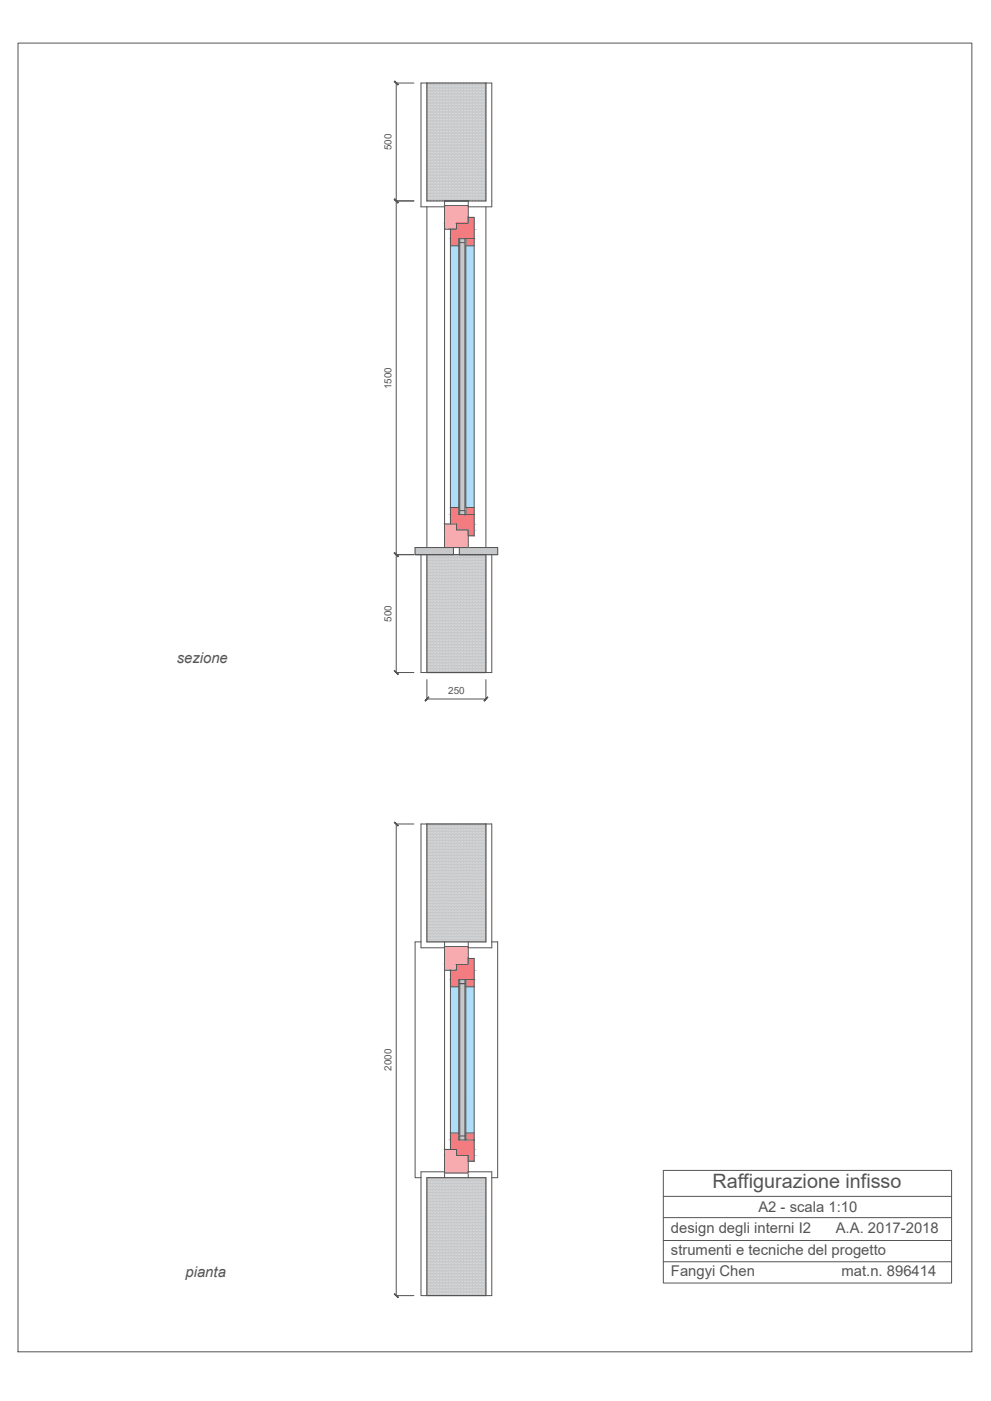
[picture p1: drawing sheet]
<svg xmlns="http://www.w3.org/2000/svg" width="420mm" height="594mm" viewBox="0 0 420 594" stroke-linecap="round" stroke-linejoin="round" font-family="sans-serif">
<defs><g id="words">
<text font-size="8.4" fill="#545454" x="302.1" y="504">Raffigurazione infisso</text>
<g font-size="6.3" fill="#545454">
<text x="74.9" y="281">sezione</text>
<text x="321.5" y="514">A2 - scala 1:10</text>
<text x="284.5" y="522.8">design degli interni I2</text>
<text x="354.3" y="522.8">A.A. 2017-2018</text>
<text x="284.5" y="532.1">strumenti e tecniche del progetto</text>
<text x="78.7" y="541.3">pianta</text>
<text x="284.5" y="541.2">Fangyi Chen</text>
<text x="356.8" y="541.2">mat.n. 896414</text>
</g>
<g font-size="4.2" fill="#545454">
<text x="166" y="63.7" transform="rotate(-90 166 63.7)">500</text>
<text x="166" y="165" transform="rotate(-90 166 165)">1500</text>
<text x="166" y="263.7" transform="rotate(-90 166 263.7)">500</text>
<text x="190" y="294.4">250</text>
<text x="166" y="454" transform="rotate(-90 166 454)">2000</text>
</g>
</g></defs>
<!-- layer: c -->
<g fill="none" stroke="#545454" stroke-width=".42">
<path d="M181 35.2h-2.5v52.5h10M206 35.2h2.5v52.5h-10M188.5 87.2v-2h10v2M194.5 104.2v111M194.9 101.2v117v-115.3h2.2h-2.2zM197.1 101.2v117M197.5 104.2v111M194.9 216.5h2.2M178.5 235.2v50h2.5M208.5 235.2v50h-2.5M181 349.4h-2.5v52.5h10M206 349.4h2.5v52.5h-10"/>
<path d="M188.5 399.4v2M198.5 399.4v2M211 399.4v100M188.5 411.4v76M194.5 418.4v62M194.9 415.4v66.3M194.9 417.1h2.2M197.1 415.4v68M197.5 418.4v62M188.5 496.9h-10v52.5h2.5M188.5 497.4v2M197.1 481.7h-2.2v1.7"/>
<path d="M198.5 496.9h10v52.5h-2.5M198.5 497.4v2"/>
</g>
<g fill="none" stroke="#545454" stroke-width=".42">
<path d="M188.5 87.2h10v7.5h-5v2.5h-5zM191 97.2v7h3.5v-3h6.5M198.5 92.2h2.5v12h-3.5v-3M197.1 101.2v1.7M194.5 218.2h3v-3h3.5v12h-2.5M201 218.2h-6.5v-3h-3.5v7M188.5 232.2v-10h5v2.5h5v7.5M192.2 232.2v3h-16.2v-3h22.5M194.7 232.2v3h16.3v-3h-12.5M178.5 399.4h-2.5v100h2.5M208.5 399.4h2.5M188.5 401.4h10v7.5h-5v2.5h-5z"/>
<path d="M191 411.4v7h3.5v-3h6.5M198.5 406.4h2.5v12h-3.5v-3M188.5 487.4h5v2.5h5v7.5h-10zM197.5 483.4v-3h3.5v12h-2.5M201 483.4h-6.5v-3h-3.5v7M208.5 499.4h2.5"/>
</g>
<!-- layer: X -->
<g fill="none" stroke="#c7c8ca" stroke-width=".51">
<path d="M181 35.8h25M181 36.4h25M181 37h25M181 37.7h25M181 38.3h25M181 38.9h25M181 39.6h25M181.3 35.2v.6M181.3 36.4v.6M181.3 37.7v.6M181.3 38.9v.7M182 35.8v.6"/>
<path d="M182 37v.7M182 38.3v.6M182 39.6v.6M182.6 35.2v.6M182.6 36.4v.6M182.6 37.7v.6M182.6 38.9v.7M183.2 35.8v.6M183.2 37v.7M183.2 38.3v.6M183.2 39.6v.6M183.9 35.2v.6"/>
<path d="M183.9 36.4v.6M183.9 37.7v.6M183.9 38.9v.7M184.5 35.8v.6M184.5 37v.7M184.5 38.3v.6M184.5 39.6v.6M185.1 35.2v.6M185.1 36.4v.6M185.1 37.7v.6M185.1 38.9v.7M185.8 35.8v.6"/>
<path d="M185.8 37v.7M185.8 38.3v.6M185.8 39.6v.6M186.4 35.2v.6M186.4 36.4v.6M186.4 37.7v.6M186.4 38.9v.7M187 35.8v.6M187 37v.7M187 38.3v.6M187 39.6v.6M187.7 35.2v.6"/>
<path d="M187.7 36.4v.6M187.7 37.7v.6M187.7 38.9v.7M188.3 35.8v.6M188.3 37v.7M188.3 38.3v.6M188.3 39.6v.6M188.9 35.2v.6M188.9 36.4v.6M188.9 37.7v.6M188.9 38.9v.7M189.6 35.8v.6"/>
<path d="M189.6 37v.7M189.6 38.3v.6M189.6 39.6v.6M190.2 35.2v.6M190.2 36.4v.6M190.2 37.7v.6M190.2 38.9v.7M190.9 35.8v.6M190.9 37v.7M190.9 38.3v.6M190.9 39.6v.6M191.5 35.2v.6"/>
<path d="M191.5 36.4v.6M191.5 37.7v.6M191.5 38.9v.7M192.1 35.8v.6M192.1 37v.7M192.1 38.3v.6M192.1 39.6v.6M192.8 35.2v.6M192.8 36.4v.6M192.8 37.7v.6M192.8 38.9v.7M193.4 35.8v.6"/>
<path d="M193.4 37v.7M193.4 38.3v.6M193.4 39.6v.6M194 35.2v.6M194 36.4v.6M194 37.7v.6M194 38.9v.7M194.7 35.8v.6M194.7 37v.7M194.7 38.3v.6M194.7 39.6v.6M195.3 35.2v.6"/>
<path d="M195.3 36.4v.6M195.3 37.7v.6M195.3 38.9v.7M195.9 35.8v.6M195.9 37v.7M195.9 38.3v.6M195.9 39.6v.6M196.6 35.2v.6M196.6 36.4v.6M196.6 37.7v.6M196.6 38.9v.7M197.2 35.8v.6"/>
<path d="M197.2 37v.7M197.2 38.3v.6M197.2 39.6v.6M197.8 35.2v.6M197.8 36.4v.6M197.8 37.7v.6M197.8 38.9v.7M198.5 35.8v.6M198.5 37v.7M198.5 38.3v.6M198.5 39.6v.6M199.1 35.2v.6"/>
<path d="M199.1 36.4v.6M199.1 37.7v.6M199.1 38.9v.7M199.7 35.8v.6M199.7 37v.7M199.7 38.3v.6M199.7 39.6v.6M200.4 35.2v.6M200.4 36.4v.6M200.4 37.7v.6M200.4 38.9v.7M201 35.8v.6"/>
<path d="M201 37v.7M201 38.3v.6M201 39.6v.6M201.6 35.2v.6M201.6 36.4v.6M201.6 37.7v.6M201.6 38.9v.7M202.3 35.8v.6M202.3 37v.7M202.3 38.3v.6M202.3 39.6v.6M202.9 35.2v.6"/>
<path d="M202.9 36.4v.6M202.9 37.7v.6M202.9 38.9v.7M203.6 35.8v.6M203.6 37v.7M203.6 38.3v.6M203.6 39.6v.6M204.2 35.2v.6M204.2 36.4v.6M204.2 37.7v.6M204.2 38.9v.7M204.8 35.8v.6"/>
<path d="M204.8 37v.7M204.8 38.3v.6M204.8 39.6v.6M205.5 35.2v.6M205.5 36.4v.6M205.5 37.7v.6M205.5 38.9v.7M181 40.2h25M181 40.8h25M181 41.5h25M181 42.1h25M181 42.7h25"/>
<path d="M181 43.4h25M181 44h25M181 44.6h25M181 45.3h25M181 45.9h25M181 46.6h25M181 47.2h25M181 47.8h25M181 48.5h25M181 49.1h25M181 49.7h25M181 50.4h25"/>
<path d="M181 51h25M181 51.6h25M181 52.3h25M181 52.9h25M181 53.5h25M181 54.2h25M181 54.8h25M181 55.4h25M181 56.1h25M181 56.7h25M181 57.3h25M181 58h25"/>
<path d="M181 58.6h25M181 59.3h25M181 59.9h25M181.3 40.2v.6M181.3 41.5v.6M181.3 42.7v.7M181.3 44v.6M181.3 45.3v.6M181.3 46.6v.6M181.3 47.8v.7M181.3 49.1v.6M181.3 50.4v.6"/>
<path d="M181.3 51.6v.7M181.3 52.9v.6M181.3 54.2v.6M181.3 55.4v.7M181.3 56.7v.6M181.3 58v.6M181.3 59.3v.6M182 40.8v.7M182 42.1v.6M182 43.4v.6M182 44.6v.7M182 45.9v.7"/>
<path d="M182 47.2v.6M182 48.5v.6M182 49.7v.7M182 51v.6M182 52.3v.6M182 53.5v.7M182 54.8v.6M182 56.1v.6M182 57.3v.7M182 58.6v.7M182 59.9v.6M182.6 40.2v.6"/>
<path d="M182.6 41.5v.6M182.6 42.7v.7M182.6 44v.6M182.6 45.3v.6M182.6 46.6v.6M182.6 47.8v.7M182.6 49.1v.6M182.6 50.4v.6M182.6 51.6v.7M182.6 52.9v.6M182.6 54.2v.6M182.6 55.4v.7"/>
<path d="M182.6 56.7v.6M182.6 58v.6M182.6 59.3v.6M183.2 40.8v.7M183.2 42.1v.6M183.2 43.4v.6M183.2 44.6v.7M183.2 45.9v.7M183.2 47.2v.6M183.2 48.5v.6M183.2 49.7v.7M183.2 51v.6"/>
<path d="M183.2 52.3v.6M183.2 53.5v.7M183.2 54.8v.6M183.2 56.1v.6M183.2 57.3v.7M183.2 58.6v.7M183.2 59.9v.6M183.9 40.2v.6M183.9 41.5v.6M183.9 42.7v.7M183.9 44v.6M183.9 45.3v.6"/>
<path d="M183.9 46.6v.6M183.9 47.8v.7M183.9 49.1v.6M183.9 50.4v.6M183.9 51.6v.7M183.9 52.9v.6M183.9 54.2v.6M183.9 55.4v.7M183.9 56.7v.6M183.9 58v.6M183.9 59.3v.6M184.5 40.8v.7"/>
<path d="M184.5 42.1v.6M184.5 43.4v.6M184.5 44.6v.7M184.5 45.9v.7M184.5 47.2v.6M184.5 48.5v.6M184.5 49.7v.7M184.5 51v.6M184.5 52.3v.6M184.5 53.5v.7M184.5 54.8v.6M184.5 56.1v.6"/>
<path d="M184.5 57.3v.7M184.5 58.6v.7M184.5 59.9v.6M185.1 40.2v.6M185.1 41.5v.6M185.1 42.7v.7M185.1 44v.6M185.1 45.3v.6M185.1 46.6v.6M185.1 47.8v.7M185.1 49.1v.6M185.1 50.4v.6"/>
<path d="M185.1 51.6v.7M185.1 52.9v.6M185.1 54.2v.6M185.1 55.4v.7M185.1 56.7v.6M185.1 58v.6M185.1 59.3v.6M185.8 40.8v.7M185.8 42.1v.6M185.8 43.4v.6M185.8 44.6v.7M185.8 45.9v.7"/>
<path d="M185.8 47.2v.6M185.8 48.5v.6M185.8 49.7v.7M185.8 51v.6M185.8 52.3v.6M185.8 53.5v.7M185.8 54.8v.6M185.8 56.1v.6M185.8 57.3v.7M185.8 58.6v.7M185.8 59.9v.6M186.4 40.2v.6"/>
<path d="M186.4 41.5v.6M186.4 42.7v.7M186.4 44v.6M186.4 45.3v.6M186.4 46.6v.6M186.4 47.8v.7M186.4 49.1v.6M186.4 50.4v.6M186.4 51.6v.7M186.4 52.9v.6M186.4 54.2v.6M186.4 55.4v.7"/>
<path d="M186.4 56.7v.6M186.4 58v.6M186.4 59.3v.6M187 40.8v.7M187 42.1v.6M187 43.4v.6M187 44.6v.7M187 45.9v.7M187 47.2v.6M187 48.5v.6M187 49.7v.7M187 51v.6"/>
<path d="M187 52.3v.6M187 53.5v.7M187 54.8v.6M187 56.1v.6M187 57.3v.7M187 58.6v.7M187 59.9v.6M187.7 40.2v.6M187.7 41.5v.6M187.7 42.7v.7M187.7 44v.6M187.7 45.3v.6"/>
<path d="M187.7 46.6v.6M187.7 47.8v.7M187.7 49.1v.6M187.7 50.4v.6M187.7 51.6v.7M187.7 52.9v.6M187.7 54.2v.6M187.7 55.4v.7M187.7 56.7v.6M187.7 58v.6M187.7 59.3v.6M188.3 40.8v.7"/>
<path d="M188.3 42.1v.6M188.3 43.4v.6M188.3 44.6v.7M188.3 45.9v.7M188.3 47.2v.6M188.3 48.5v.6M188.3 49.7v.7M188.3 51v.6M188.3 52.3v.6M188.3 53.5v.7M188.3 54.8v.6M188.3 56.1v.6"/>
<path d="M188.3 57.3v.7M188.3 58.6v.7M188.3 59.9v.6M188.9 40.2v.6M188.9 41.5v.6M188.9 42.7v.7M188.9 44v.6M188.9 45.3v.6M188.9 46.6v.6M188.9 47.8v.7M188.9 49.1v.6M188.9 50.4v.6"/>
<path d="M188.9 51.6v.7M188.9 52.9v.6M188.9 54.2v.6M188.9 55.4v.7M188.9 56.7v.6M188.9 58v.6M188.9 59.3v.6M189.6 40.8v.7M189.6 42.1v.6M189.6 43.4v.6M189.6 44.6v.7M189.6 45.9v.7"/>
<path d="M189.6 47.2v.6M189.6 48.5v.6M189.6 49.7v.7M189.6 51v.6M189.6 52.3v.6M189.6 53.5v.7M189.6 54.8v.6M189.6 56.1v.6M189.6 57.3v.7M189.6 58.6v.7M189.6 59.9v.6M190.2 40.2v.6"/>
<path d="M190.2 41.5v.6M190.2 42.7v.7M190.2 44v.6M190.2 45.3v.6M190.2 46.6v.6M190.2 47.8v.7M190.2 49.1v.6M190.2 50.4v.6M190.2 51.6v.7M190.2 52.9v.6M190.2 54.2v.6M190.2 55.4v.7"/>
<path d="M190.2 56.7v.6M190.2 58v.6M190.2 59.3v.6M190.9 40.8v.7M190.9 42.1v.6M190.9 43.4v.6M190.9 44.6v.7M190.9 45.9v.7M190.9 47.2v.6M190.9 48.5v.6M190.9 49.7v.7M190.9 51v.6"/>
<path d="M190.9 52.3v.6M190.9 53.5v.7M190.9 54.8v.6M190.9 56.1v.6M190.9 57.3v.7M190.9 58.6v.7M190.9 59.9v.6M191.5 40.2v.6M191.5 41.5v.6M191.5 42.7v.7M191.5 44v.6M191.5 45.3v.6"/>
<path d="M191.5 46.6v.6M191.5 47.8v.7M191.5 49.1v.6M191.5 50.4v.6M191.5 51.6v.7M191.5 52.9v.6M191.5 54.2v.6M191.5 55.4v.7M191.5 56.7v.6M191.5 58v.6M191.5 59.3v.6M192.1 40.8v.7"/>
<path d="M192.1 42.1v.6M192.1 43.4v.6M192.1 44.6v.7M192.1 45.9v.7M192.1 47.2v.6M192.1 48.5v.6M192.1 49.7v.7M192.1 51v.6M192.1 52.3v.6M192.1 53.5v.7M192.1 54.8v.6M192.1 56.1v.6"/>
<path d="M192.1 57.3v.7M192.1 58.6v.7M192.1 59.9v.6M192.8 40.2v.6M192.8 41.5v.6M192.8 42.7v.7M192.8 44v.6M192.8 45.3v.6M192.8 46.6v.6M192.8 47.8v.7M192.8 49.1v.6M192.8 50.4v.6"/>
<path d="M192.8 51.6v.7M192.8 52.9v.6M192.8 54.2v.6M192.8 55.4v.7M192.8 56.7v.6M192.8 58v.6M192.8 59.3v.6M193.4 40.8v.7M193.4 42.1v.6M193.4 43.4v.6M193.4 44.6v.7M193.4 45.9v.7"/>
<path d="M193.4 47.2v.6M193.4 48.5v.6M193.4 49.7v.7M193.4 51v.6M193.4 52.3v.6M193.4 53.5v.7M193.4 54.8v.6M193.4 56.1v.6M193.4 57.3v.7M193.4 58.6v.7M193.4 59.9v.6M194 40.2v.6"/>
<path d="M194 41.5v.6M194 42.7v.7M194 44v.6M194 45.3v.6M194 46.6v.6M194 47.8v.7M194 49.1v.6M194 50.4v.6M194 51.6v.7M194 52.9v.6M194 54.2v.6M194 55.4v.7"/>
<path d="M194 56.7v.6M194 58v.6M194 59.3v.6M194.7 40.8v.7M194.7 42.1v.6M194.7 43.4v.6M194.7 44.6v.7M194.7 45.9v.7M194.7 47.2v.6M194.7 48.5v.6M194.7 49.7v.7M194.7 51v.6"/>
<path d="M194.7 52.3v.6M194.7 53.5v.7M194.7 54.8v.6M194.7 56.1v.6M194.7 57.3v.7M194.7 58.6v.7M194.7 59.9v.6M195.3 40.2v.6M195.3 41.5v.6M195.3 42.7v.7M195.3 44v.6M195.3 45.3v.6"/>
<path d="M195.3 46.6v.6M195.3 47.8v.7M195.3 49.1v.6M195.3 50.4v.6M195.3 51.6v.7M195.3 52.9v.6M195.3 54.2v.6M195.3 55.4v.7M195.3 56.7v.6M195.3 58v.6M195.3 59.3v.6M195.9 40.8v.7"/>
<path d="M195.9 42.1v.6M195.9 43.4v.6M195.9 44.6v.7M195.9 45.9v.7M195.9 47.2v.6M195.9 48.5v.6M195.9 49.7v.7M195.9 51v.6M195.9 52.3v.6M195.9 53.5v.7M195.9 54.8v.6M195.9 56.1v.6"/>
<path d="M195.9 57.3v.7M195.9 58.6v.7M195.9 59.9v.6M196.6 40.2v.6M196.6 41.5v.6M196.6 42.7v.7M196.6 44v.6M196.6 45.3v.6M196.6 46.6v.6M196.6 47.8v.7M196.6 49.1v.6M196.6 50.4v.6"/>
<path d="M196.6 51.6v.7M196.6 52.9v.6M196.6 54.2v.6M196.6 55.4v.7M196.6 56.7v.6M196.6 58v.6M196.6 59.3v.6M197.2 40.8v.7M197.2 42.1v.6M197.2 43.4v.6M197.2 44.6v.7M197.2 45.9v.7"/>
<path d="M197.2 47.2v.6M197.2 48.5v.6M197.2 49.7v.7M197.2 51v.6M197.2 52.3v.6M197.2 53.5v.7M197.2 54.8v.6M197.2 56.1v.6M197.2 57.3v.7M197.2 58.6v.7M197.2 59.9v.6M197.8 40.2v.6"/>
<path d="M197.8 41.5v.6M197.8 42.7v.7M197.8 44v.6M197.8 45.3v.6M197.8 46.6v.6M197.8 47.8v.7M197.8 49.1v.6M197.8 50.4v.6M197.8 51.6v.7M197.8 52.9v.6M197.8 54.2v.6M197.8 55.4v.7"/>
<path d="M197.8 56.7v.6M197.8 58v.6M197.8 59.3v.6M198.5 40.8v.7M198.5 42.1v.6M198.5 43.4v.6M198.5 44.6v.7M198.5 45.9v.7M198.5 47.2v.6M198.5 48.5v.6M198.5 49.7v.7M198.5 51v.6"/>
<path d="M198.5 52.3v.6M198.5 53.5v.7M198.5 54.8v.6M198.5 56.1v.6M198.5 57.3v.7M198.5 58.6v.7M198.5 59.9v.6M199.1 40.2v.6M199.1 41.5v.6M199.1 42.7v.7M199.1 44v.6M199.1 45.3v.6"/>
<path d="M199.1 46.6v.6M199.1 47.8v.7M199.1 49.1v.6M199.1 50.4v.6M199.1 51.6v.7M199.1 52.9v.6M199.1 54.2v.6M199.1 55.4v.7M199.1 56.7v.6M199.1 58v.6M199.1 59.3v.6M199.7 40.8v.7"/>
<path d="M199.7 42.1v.6M199.7 43.4v.6M199.7 44.6v.7M199.7 45.9v.7M199.7 47.2v.6M199.7 48.5v.6M199.7 49.7v.7M199.7 51v.6M199.7 52.3v.6M199.7 53.5v.7M199.7 54.8v.6M199.7 56.1v.6"/>
<path d="M199.7 57.3v.7M199.7 58.6v.7M199.7 59.9v.6M200.4 40.2v.6M200.4 41.5v.6M200.4 42.7v.7M200.4 44v.6M200.4 45.3v.6M200.4 46.6v.6M200.4 47.8v.7M200.4 49.1v.6M200.4 50.4v.6"/>
<path d="M200.4 51.6v.7M200.4 52.9v.6M200.4 54.2v.6M200.4 55.4v.7M200.4 56.7v.6M200.4 58v.6M200.4 59.3v.6M201 40.8v.7M201 42.1v.6M201 43.4v.6M201 44.6v.7M201 45.9v.7"/>
<path d="M201 47.2v.6M201 48.5v.6M201 49.7v.7M201 51v.6M201 52.3v.6M201 53.5v.7M201 54.8v.6M201 56.1v.6M201 57.3v.7M201 58.6v.7M201 59.9v.6M201.6 40.2v.6"/>
<path d="M201.6 41.5v.6M201.6 42.7v.7M201.6 44v.6M201.6 45.3v.6M201.6 46.6v.6M201.6 47.8v.7M201.6 49.1v.6M201.6 50.4v.6M201.6 51.6v.7M201.6 52.9v.6M201.6 54.2v.6M201.6 55.4v.7"/>
<path d="M201.6 56.7v.6M201.6 58v.6M201.6 59.3v.6M202.3 40.8v.7M202.3 42.1v.6M202.3 43.4v.6M202.3 44.6v.7M202.3 45.9v.7M202.3 47.2v.6M202.3 48.5v.6M202.3 49.7v.7M202.3 51v.6"/>
<path d="M202.3 52.3v.6M202.3 53.5v.7M202.3 54.8v.6M202.3 56.1v.6M202.3 57.3v.7M202.3 58.6v.7M202.3 59.9v.6M202.9 40.2v.6M202.9 41.5v.6M202.9 42.7v.7M202.9 44v.6M202.9 45.3v.6"/>
<path d="M202.9 46.6v.6M202.9 47.8v.7M202.9 49.1v.6M202.9 50.4v.6M202.9 51.6v.7M202.9 52.9v.6M202.9 54.2v.6M202.9 55.4v.7M202.9 56.7v.6M202.9 58v.6M202.9 59.3v.6M203.6 40.8v.7"/>
<path d="M203.6 42.1v.6M203.6 43.4v.6M203.6 44.6v.7M203.6 45.9v.7M203.6 47.2v.6M203.6 48.5v.6M203.6 49.7v.7M203.6 51v.6M203.6 52.3v.6M203.6 53.5v.7M203.6 54.8v.6M203.6 56.1v.6"/>
<path d="M203.6 57.3v.7M203.6 58.6v.7M203.6 59.9v.6M204.2 40.2v.6M204.2 41.5v.6M204.2 42.7v.7M204.2 44v.6M204.2 45.3v.6M204.2 46.6v.6M204.2 47.8v.7M204.2 49.1v.6M204.2 50.4v.6"/>
<path d="M204.2 51.6v.7M204.2 52.9v.6M204.2 54.2v.6M204.2 55.4v.7M204.2 56.7v.6M204.2 58v.6M204.2 59.3v.6M204.8 40.8v.7M204.8 42.1v.6M204.8 43.4v.6M204.8 44.6v.7M204.8 45.9v.7"/>
<path d="M204.8 47.2v.6M204.8 48.5v.6M204.8 49.7v.7M204.8 51v.6M204.8 52.3v.6M204.8 53.5v.7M204.8 54.8v.6M204.8 56.1v.6M204.8 57.3v.7M204.8 58.6v.7M204.8 59.9v.6M205.5 40.2v.6"/>
<path d="M205.5 41.5v.6M205.5 42.7v.7M205.5 44v.6M205.5 45.3v.6M205.5 46.6v.6M205.5 47.8v.7M205.5 49.1v.6M205.5 50.4v.6M205.5 51.6v.7M205.5 52.9v.6M205.5 54.2v.6M205.5 55.4v.7"/>
<path d="M205.5 56.7v.6M205.5 58v.6M205.5 59.3v.6M181 60.5h25M181 61.2h25M181 61.8h25M181 62.4h25M181 63.1h25M181 63.7h25M181 64.3h25M181 65h25M181 65.6h25"/>
<path d="M181 66.2h25M181 66.9h25M181 67.5h25M181 68.1h25M181 68.8h25M181 69.4h25M181 70h25M181 70.7h25M181 71.3h25M181 72h25M181 72.6h25M181 73.2h25"/>
<path d="M181 73.9h25M181 74.5h25M181 75.1h25M181 75.8h25M181 76.4h25M181 77h25M181 77.7h25M181 78.3h25M181 78.9h25M181 79.6h25M181.3 60.5v.7M181.3 61.8v.6"/>
<path d="M181.3 63.1v.6M181.3 64.3v.7M181.3 65.6v.6M181.3 66.9v.6M181.3 68.1v.7M181.3 69.4v.6M181.3 70.7v.6M181.3 72v.6M181.3 73.2v.7M181.3 74.5v.6M181.3 75.8v.6M181.3 77v.7"/>
<path d="M181.3 78.3v.6M181.3 79.6v.6M182 61.2v.6M182 62.4v.7M182 63.7v.6M182 65v.6M182 66.2v.7M182 67.5v.6M182 68.8v.6M182 70v.7M182 71.3v.7M182 72.6v.6"/>
<path d="M182 73.9v.6M182 75.1v.7M182 76.4v.6M182 77.7v.6M182 78.9v.7M182.6 60.5v.7M182.6 61.8v.6M182.6 63.1v.6M182.6 64.3v.7M182.6 65.6v.6M182.6 66.9v.6M182.6 68.1v.7"/>
<path d="M182.6 69.4v.6M182.6 70.7v.6M182.6 72v.6M182.6 73.2v.7M182.6 74.5v.6M182.6 75.8v.6M182.6 77v.7M182.6 78.3v.6M182.6 79.6v.6M183.2 61.2v.6M183.2 62.4v.7M183.2 63.7v.6"/>
<path d="M183.2 65v.6M183.2 66.2v.7M183.2 67.5v.6M183.2 68.8v.6M183.2 70v.7M183.2 71.3v.7M183.2 72.6v.6M183.2 73.9v.6M183.2 75.1v.7M183.2 76.4v.6M183.2 77.7v.6M183.2 78.9v.7"/>
<path d="M183.9 60.5v.7M183.9 61.8v.6M183.9 63.1v.6M183.9 64.3v.7M183.9 65.6v.6M183.9 66.9v.6M183.9 68.1v.7M183.9 69.4v.6M183.9 70.7v.6M183.9 72v.6M183.9 73.2v.7M183.9 74.5v.6"/>
<path d="M183.9 75.8v.6M183.9 77v.7M183.9 78.3v.6M183.9 79.6v.6M184.5 61.2v.6M184.5 62.4v.7M184.5 63.7v.6M184.5 65v.6M184.5 66.2v.7M184.5 67.5v.6M184.5 68.8v.6M184.5 70v.7"/>
<path d="M184.5 71.3v.7M184.5 72.6v.6M184.5 73.9v.6M184.5 75.1v.7M184.5 76.4v.6M184.5 77.7v.6M184.5 78.9v.7M185.1 60.5v.7M185.1 61.8v.6M185.1 63.1v.6M185.1 64.3v.7M185.1 65.6v.6"/>
<path d="M185.1 66.9v.6M185.1 68.1v.7M185.1 69.4v.6M185.1 70.7v.6M185.1 72v.6M185.1 73.2v.7M185.1 74.5v.6M185.1 75.8v.6M185.1 77v.7M185.1 78.3v.6M185.1 79.6v.6M185.8 61.2v.6"/>
<path d="M185.8 62.4v.7M185.8 63.7v.6M185.8 65v.6M185.8 66.2v.7M185.8 67.5v.6M185.8 68.8v.6M185.8 70v.7M185.8 71.3v.7M185.8 72.6v.6M185.8 73.9v.6M185.8 75.1v.7M185.8 76.4v.6"/>
<path d="M185.8 77.7v.6M185.8 78.9v.7M186.4 60.5v.7M186.4 61.8v.6M186.4 63.1v.6M186.4 64.3v.7M186.4 65.6v.6M186.4 66.9v.6M186.4 68.1v.7M186.4 69.4v.6M186.4 70.7v.6M186.4 72v.6"/>
<path d="M186.4 73.2v.7M186.4 74.5v.6M186.4 75.8v.6M186.4 77v.7M186.4 78.3v.6M186.4 79.6v.6M187 61.2v.6M187 62.4v.7M187 63.7v.6M187 65v.6M187 66.2v.7M187 67.5v.6"/>
<path d="M187 68.8v.6M187 70v.7M187 71.3v.7M187 72.6v.6M187 73.9v.6M187 75.1v.7M187 76.4v.6M187 77.7v.6M187 78.9v.7M187.7 60.5v.7M187.7 61.8v.6M187.7 63.1v.6"/>
<path d="M187.7 64.3v.7M187.7 65.6v.6M187.7 66.9v.6M187.7 68.1v.7M187.7 69.4v.6M187.7 70.7v.6M187.7 72v.6M187.7 73.2v.7M187.7 74.5v.6M187.7 75.8v.6M187.7 77v.7M187.7 78.3v.6"/>
<path d="M187.7 79.6v.6M188.3 61.2v.6M188.3 62.4v.7M188.3 63.7v.6M188.3 65v.6M188.3 66.2v.7M188.3 67.5v.6M188.3 68.8v.6M188.3 70v.7M188.3 71.3v.7M188.3 72.6v.6M188.3 73.9v.6"/>
<path d="M188.3 75.1v.7M188.3 76.4v.6M188.3 77.7v.6M188.3 78.9v.7M188.9 60.5v.7M188.9 61.8v.6M188.9 63.1v.6M188.9 64.3v.7M188.9 65.6v.6M188.9 66.9v.6M188.9 68.1v.7M188.9 69.4v.6"/>
<path d="M188.9 70.7v.6M188.9 72v.6M188.9 73.2v.7M188.9 74.5v.6M188.9 75.8v.6M188.9 77v.7M188.9 78.3v.6M188.9 79.6v.6M189.6 61.2v.6M189.6 62.4v.7M189.6 63.7v.6M189.6 65v.6"/>
<path d="M189.6 66.2v.7M189.6 67.5v.6M189.6 68.8v.6M189.6 70v.7M189.6 71.3v.7M189.6 72.6v.6M189.6 73.9v.6M189.6 75.1v.7M189.6 76.4v.6M189.6 77.7v.6M189.6 78.9v.7M190.2 60.5v.7"/>
<path d="M190.2 61.8v.6M190.2 63.1v.6M190.2 64.3v.7M190.2 65.6v.6M190.2 66.9v.6M190.2 68.1v.7M190.2 69.4v.6M190.2 70.7v.6M190.2 72v.6M190.2 73.2v.7M190.2 74.5v.6M190.2 75.8v.6"/>
<path d="M190.2 77v.7M190.2 78.3v.6M190.2 79.6v.6M190.9 61.2v.6M190.9 62.4v.7M190.9 63.7v.6M190.9 65v.6M190.9 66.2v.7M190.9 67.5v.6M190.9 68.8v.6M190.9 70v.7M190.9 71.3v.7"/>
<path d="M190.9 72.6v.6M190.9 73.9v.6M190.9 75.1v.7M190.9 76.4v.6M190.9 77.7v.6M190.9 78.9v.7M191.5 60.5v.7M191.5 61.8v.6M191.5 63.1v.6M191.5 64.3v.7M191.5 65.6v.6M191.5 66.9v.6"/>
<path d="M191.5 68.1v.7M191.5 69.4v.6M191.5 70.7v.6M191.5 72v.6M191.5 73.2v.7M191.5 74.5v.6M191.5 75.8v.6M191.5 77v.7M191.5 78.3v.6M191.5 79.6v.6M192.1 61.2v.6M192.1 62.4v.7"/>
<path d="M192.1 63.7v.6M192.1 65v.6M192.1 66.2v.7M192.1 67.5v.6M192.1 68.8v.6M192.1 70v.7M192.1 71.3v.7M192.1 72.6v.6M192.1 73.9v.6M192.1 75.1v.7M192.1 76.4v.6M192.1 77.7v.6"/>
<path d="M192.1 78.9v.7M192.8 60.5v.7M192.8 61.8v.6M192.8 63.1v.6M192.8 64.3v.7M192.8 65.6v.6M192.8 66.9v.6M192.8 68.1v.7M192.8 69.4v.6M192.8 70.7v.6M192.8 72v.6M192.8 73.2v.7"/>
<path d="M192.8 74.5v.6M192.8 75.8v.6M192.8 77v.7M192.8 78.3v.6M192.8 79.6v.6M193.4 61.2v.6M193.4 62.4v.7M193.4 63.7v.6M193.4 65v.6M193.4 66.2v.7M193.4 67.5v.6M193.4 68.8v.6"/>
<path d="M193.4 70v.7M193.4 71.3v.7M193.4 72.6v.6M193.4 73.9v.6M193.4 75.1v.7M193.4 76.4v.6M193.4 77.7v.6M193.4 78.9v.7M194 60.5v.7M194 61.8v.6M194 63.1v.6M194 64.3v.7"/>
<path d="M194 65.6v.6M194 66.9v.6M194 68.1v.7M194 69.4v.6M194 70.7v.6M194 72v.6M194 73.2v.7M194 74.5v.6M194 75.8v.6M194 77v.7M194 78.3v.6M194 79.6v.6"/>
<path d="M194.7 61.2v.6M194.7 62.4v.7M194.7 63.7v.6M194.7 65v.6M194.7 66.2v.7M194.7 67.5v.6M194.7 68.8v.6M194.7 70v.7M194.7 71.3v.7M194.7 72.6v.6M194.7 73.9v.6M194.7 75.1v.7"/>
<path d="M194.7 76.4v.6M194.7 77.7v.6M194.7 78.9v.7M195.3 60.5v.7M195.3 61.8v.6M195.3 63.1v.6M195.3 64.3v.7M195.3 65.6v.6M195.3 66.9v.6M195.3 68.1v.7M195.3 69.4v.6M195.3 70.7v.6"/>
<path d="M195.3 72v.6M195.3 73.2v.7M195.3 74.5v.6M195.3 75.8v.6M195.3 77v.7M195.3 78.3v.6M195.3 79.6v.6M195.9 61.2v.6M195.9 62.4v.7M195.9 63.7v.6M195.9 65v.6M195.9 66.2v.7"/>
<path d="M195.9 67.5v.6M195.9 68.8v.6M195.9 70v.7M195.9 71.3v.7M195.9 72.6v.6M195.9 73.9v.6M195.9 75.1v.7M195.9 76.4v.6M195.9 77.7v.6M195.9 78.9v.7M196.6 60.5v.7M196.6 61.8v.6"/>
<path d="M196.6 63.1v.6M196.6 64.3v.7M196.6 65.6v.6M196.6 66.9v.6M196.6 68.1v.7M196.6 69.4v.6M196.6 70.7v.6M196.6 72v.6M196.6 73.2v.7M196.6 74.5v.6M196.6 75.8v.6M196.6 77v.7"/>
<path d="M196.6 78.3v.6M196.6 79.6v.6M197.2 61.2v.6M197.2 62.4v.7M197.2 63.7v.6M197.2 65v.6M197.2 66.2v.7M197.2 67.5v.6M197.2 68.8v.6M197.2 70v.7M197.2 71.3v.7M197.2 72.6v.6"/>
<path d="M197.2 73.9v.6M197.2 75.1v.7M197.2 76.4v.6M197.2 77.7v.6M197.2 78.9v.7M197.8 60.5v.7M197.8 61.8v.6M197.8 63.1v.6M197.8 64.3v.7M197.8 65.6v.6M197.8 66.9v.6M197.8 68.1v.7"/>
<path d="M197.8 69.4v.6M197.8 70.7v.6M197.8 72v.6M197.8 73.2v.7M197.8 74.5v.6M197.8 75.8v.6M197.8 77v.7M197.8 78.3v.6M197.8 79.6v.6M198.5 61.2v.6M198.5 62.4v.7M198.5 63.7v.6"/>
<path d="M198.5 65v.6M198.5 66.2v.7M198.5 67.5v.6M198.5 68.8v.6M198.5 70v.7M198.5 71.3v.7M198.5 72.6v.6M198.5 73.9v.6M198.5 75.1v.7M198.5 76.4v.6M198.5 77.7v.6M198.5 78.9v.7"/>
<path d="M199.1 60.5v.7M199.1 61.8v.6M199.1 63.1v.6M199.1 64.3v.7M199.1 65.6v.6M199.1 66.9v.6M199.1 68.1v.7M199.1 69.4v.6M199.1 70.7v.6M199.1 72v.6M199.1 73.2v.7M199.1 74.5v.6"/>
<path d="M199.1 75.8v.6M199.1 77v.7M199.1 78.3v.6M199.1 79.6v.6M199.7 61.2v.6M199.7 62.4v.7M199.7 63.7v.6M199.7 65v.6M199.7 66.2v.7M199.7 67.5v.6M199.7 68.8v.6M199.7 70v.7"/>
<path d="M199.7 71.3v.7M199.7 72.6v.6M199.7 73.9v.6M199.7 75.1v.7M199.7 76.4v.6M199.7 77.7v.6M199.7 78.9v.7M200.4 60.5v.7M200.4 61.8v.6M200.4 63.1v.6M200.4 64.3v.7M200.4 65.6v.6"/>
<path d="M200.4 66.9v.6M200.4 68.1v.7M200.4 69.4v.6M200.4 70.7v.6M200.4 72v.6M200.4 73.2v.7M200.4 74.5v.6M200.4 75.8v.6M200.4 77v.7M200.4 78.3v.6M200.4 79.6v.6M201 61.2v.6"/>
<path d="M201 62.4v.7M201 63.7v.6M201 65v.6M201 66.2v.7M201 67.5v.6M201 68.8v.6M201 70v.7M201 71.3v.7M201 72.6v.6M201 73.9v.6M201 75.1v.7M201 76.4v.6"/>
<path d="M201 77.7v.6M201 78.9v.7M201.6 60.5v.7M201.6 61.8v.6M201.6 63.1v.6M201.6 64.3v.7M201.6 65.6v.6M201.6 66.9v.6M201.6 68.1v.7M201.6 69.4v.6M201.6 70.7v.6M201.6 72v.6"/>
<path d="M201.6 73.2v.7M201.6 74.5v.6M201.6 75.8v.6M201.6 77v.7M201.6 78.3v.6M201.6 79.6v.6M202.3 61.2v.6M202.3 62.4v.7M202.3 63.7v.6M202.3 65v.6M202.3 66.2v.7M202.3 67.5v.6"/>
<path d="M202.3 68.8v.6M202.3 70v.7M202.3 71.3v.7M202.3 72.6v.6M202.3 73.9v.6M202.3 75.1v.7M202.3 76.4v.6M202.3 77.7v.6M202.3 78.9v.7M202.9 60.5v.7M202.9 61.8v.6M202.9 63.1v.6"/>
<path d="M202.9 64.3v.7M202.9 65.6v.6M202.9 66.9v.6M202.9 68.1v.7M202.9 69.4v.6M202.9 70.7v.6M202.9 72v.6M202.9 73.2v.7M202.9 74.5v.6M202.9 75.8v.6M202.9 77v.7M202.9 78.3v.6"/>
<path d="M202.9 79.6v.6M203.6 61.2v.6M203.6 62.4v.7M203.6 63.7v.6M203.6 65v.6M203.6 66.2v.7M203.6 67.5v.6M203.6 68.8v.6M203.6 70v.7M203.6 71.3v.7M203.6 72.6v.6M203.6 73.9v.6"/>
<path d="M203.6 75.1v.7M203.6 76.4v.6M203.6 77.7v.6M203.6 78.9v.7M204.2 60.5v.7M204.2 61.8v.6M204.2 63.1v.6M204.2 64.3v.7M204.2 65.6v.6M204.2 66.9v.6M204.2 68.1v.7M204.2 69.4v.6"/>
<path d="M204.2 70.7v.6M204.2 72v.6M204.2 73.2v.7M204.2 74.5v.6M204.2 75.8v.6M204.2 77v.7M204.2 78.3v.6M204.2 79.6v.6M204.8 61.2v.6M204.8 62.4v.7M204.8 63.7v.6M204.8 65v.6"/>
<path d="M204.8 66.2v.7M204.8 67.5v.6M204.8 68.8v.6M204.8 70v.7M204.8 71.3v.7M204.8 72.6v.6M204.8 73.9v.6M204.8 75.1v.7M204.8 76.4v.6M204.8 77.7v.6M204.8 78.9v.7M205.5 60.5v.7"/>
<path d="M205.5 61.8v.6M205.5 63.1v.6M205.5 64.3v.7M205.5 65.6v.6M205.5 66.9v.6M205.5 68.1v.7M205.5 69.4v.6M205.5 70.7v.6M205.5 72v.6M205.5 73.2v.7M205.5 74.5v.6M205.5 75.8v.6"/>
<path d="M205.5 77v.7M205.5 78.3v.6M205.5 79.6v.6M181 80.2h25M181 80.8h25M181 81.5h25M181 82.1h25M181 82.7h25M181 83.4h25M181 84h25M181 84.7h25M181.3 80.8v.7"/>
<path d="M181.3 82.1v.6M181.3 83.4v.6M181.3 84.7v.5M182 80.2v.6M182 81.5v.6M182 82.7v.7M182 84v.7M182.6 80.8v.7M182.6 82.1v.6M182.6 83.4v.6M182.6 84.7v.5M183.2 80.2v.6"/>
<path d="M183.2 81.5v.6M183.2 82.7v.7M183.2 84v.7M183.9 80.8v.7M183.9 82.1v.6M183.9 83.4v.6M183.9 84.7v.5M184.5 80.2v.6M184.5 81.5v.6M184.5 82.7v.7M184.5 84v.7M185.1 80.8v.7"/>
<path d="M185.1 82.1v.6M185.1 83.4v.6M185.1 84.7v.5M185.8 80.2v.6M185.8 81.5v.6M185.8 82.7v.7M185.8 84v.7M186.4 80.8v.7M186.4 82.1v.6M186.4 83.4v.6M186.4 84.7v.5M187 80.2v.6"/>
<path d="M187 81.5v.6M187 82.7v.7M187 84v.7M187.7 80.8v.7M187.7 82.1v.6M187.7 83.4v.6M187.7 84.7v.5M188.3 80.2v.6M188.3 81.5v.6M188.3 82.7v.7M188.3 84v.7M188.9 80.8v.7"/>
<path d="M188.9 82.1v.6M188.9 83.4v.6M188.9 84.7v.5M189.6 80.2v.6M189.6 81.5v.6M189.6 82.7v.7M189.6 84v.7M190.2 80.8v.7M190.2 82.1v.6M190.2 83.4v.6M190.2 84.7v.5M190.9 80.2v.6"/>
<path d="M190.9 81.5v.6M190.9 82.7v.7M190.9 84v.7M191.5 80.8v.7M191.5 82.1v.6M191.5 83.4v.6M191.5 84.7v.5M192.1 80.2v.6M192.1 81.5v.6M192.1 82.7v.7M192.1 84v.7M192.8 80.8v.7"/>
<path d="M192.8 82.1v.6M192.8 83.4v.6M192.8 84.7v.5M193.4 80.2v.6M193.4 81.5v.6M193.4 82.7v.7M193.4 84v.7M194 80.8v.7M194 82.1v.6M194 83.4v.6M194 84.7v.5M194.7 80.2v.6"/>
<path d="M194.7 81.5v.6M194.7 82.7v.7M194.7 84v.7M195.3 80.8v.7M195.3 82.1v.6M195.3 83.4v.6M195.3 84.7v.5M195.9 80.2v.6M195.9 81.5v.6M195.9 82.7v.7M195.9 84v.7M196.6 80.8v.7"/>
<path d="M196.6 82.1v.6M196.6 83.4v.6M196.6 84.7v.5M197.2 80.2v.6M197.2 81.5v.6M197.2 82.7v.7M197.2 84v.7M197.8 80.8v.7M197.8 82.1v.6M197.8 83.4v.6M197.8 84.7v.5M198.5 80.2v.6"/>
<path d="M198.5 81.5v.6M198.5 82.7v.7M198.5 84v.7M199.1 80.8v.7M199.1 82.1v.6M199.1 83.4v.6M199.1 84.7v.5M199.7 80.2v.6M199.7 81.5v.6M199.7 82.7v.7M199.7 84v.7M200.4 80.8v.7"/>
<path d="M200.4 82.1v.6M200.4 83.4v.6M200.4 84.7v.5M201 80.2v.6M201 81.5v.6M201 82.7v.7M201 84v.7M201.6 80.8v.7M201.6 82.1v.6M201.6 83.4v.6M201.6 84.7v.5M202.3 80.2v.6"/>
<path d="M202.3 81.5v.6M202.3 82.7v.7M202.3 84v.7M202.9 80.8v.7M202.9 82.1v.6M202.9 83.4v.6M202.9 84.7v.5M203.6 80.2v.6M203.6 81.5v.6M203.6 82.7v.7M203.6 84v.7M204.2 80.8v.7"/>
<path d="M204.2 82.1v.6M204.2 83.4v.6M204.2 84.7v.5M204.8 80.2v.6M204.8 81.5v.6M204.8 82.7v.7M204.8 84v.7M205.5 80.8v.7M205.5 82.1v.6M205.5 83.4v.6M205.5 84.7v.5M181 235.8h25"/>
<path d="M181 236.4h25M181 237.1h25M181 237.7h25M181 238.3h25M181 239h25M181 239.6h25M181.3 235.8v.6M181.3 237.1v.6M181.3 238.3v.7M181.3 239.6v.6M182 235.2v.6M182 236.4v.7"/>
<path d="M182 237.7v.6M182 239v.6M182.6 235.8v.6M182.6 237.1v.6M182.6 238.3v.7M182.6 239.6v.6M183.2 235.2v.6M183.2 236.4v.7M183.2 237.7v.6M183.2 239v.6M183.9 235.8v.6M183.9 237.1v.6"/>
<path d="M183.9 238.3v.7M183.9 239.6v.6M184.5 235.2v.6M184.5 236.4v.7M184.5 237.7v.6M184.5 239v.6M185.1 235.8v.6M185.1 237.1v.6M185.1 238.3v.7M185.1 239.6v.6M185.8 235.2v.6M185.8 236.4v.7"/>
<path d="M185.8 237.7v.6M185.8 239v.6M186.4 235.8v.6M186.4 237.1v.6M186.4 238.3v.7M186.4 239.6v.6M187 235.2v.6M187 236.4v.7M187 237.7v.6M187 239v.6M187.7 235.8v.6M187.7 237.1v.6"/>
<path d="M187.7 238.3v.7M187.7 239.6v.6M188.3 235.2v.6M188.3 236.4v.7M188.3 237.7v.6M188.3 239v.6M188.9 235.8v.6M188.9 237.1v.6M188.9 238.3v.7M188.9 239.6v.6M189.6 235.2v.6M189.6 236.4v.7"/>
<path d="M189.6 237.7v.6M189.6 239v.6M190.2 235.8v.6M190.2 237.1v.6M190.2 238.3v.7M190.2 239.6v.6M190.9 235.2v.6M190.9 236.4v.7M190.9 237.7v.6M190.9 239v.6M191.5 235.8v.6M191.5 237.1v.6"/>
<path d="M191.5 238.3v.7M191.5 239.6v.6M192.1 235.2v.6M192.1 236.4v.7M192.1 237.7v.6M192.1 239v.6M192.8 235.8v.6M192.8 237.1v.6M192.8 238.3v.7M192.8 239.6v.6M193.4 235.2v.6M193.4 236.4v.7"/>
<path d="M193.4 237.7v.6M193.4 239v.6M194 235.8v.6M194 237.1v.6M194 238.3v.7M194 239.6v.6M194.7 235.2v.6M194.7 236.4v.7M194.7 237.7v.6M194.7 239v.6M195.3 235.8v.6M195.3 237.1v.6"/>
<path d="M195.3 238.3v.7M195.3 239.6v.6M195.9 235.2v.6M195.9 236.4v.7M195.9 237.7v.6M195.9 239v.6M196.6 235.8v.6M196.6 237.1v.6M196.6 238.3v.7M196.6 239.6v.6M197.2 235.2v.6M197.2 236.4v.7"/>
<path d="M197.2 237.7v.6M197.2 239v.6M197.8 235.8v.6M197.8 237.1v.6M197.8 238.3v.7M197.8 239.6v.6M198.5 235.2v.6M198.5 236.4v.7M198.5 237.7v.6M198.5 239v.6M199.1 235.8v.6M199.1 237.1v.6"/>
<path d="M199.1 238.3v.7M199.1 239.6v.6M199.7 235.2v.6M199.7 236.4v.7M199.7 237.7v.6M199.7 239v.6M200.4 235.8v.6M200.4 237.1v.6M200.4 238.3v.7M200.4 239.6v.6M201 235.2v.6M201 236.4v.7"/>
<path d="M201 237.7v.6M201 239v.6M201.6 235.8v.6M201.6 237.1v.6M201.6 238.3v.7M201.6 239.6v.6M202.3 235.2v.6M202.3 236.4v.7M202.3 237.7v.6M202.3 239v.6M202.9 235.8v.6M202.9 237.1v.6"/>
<path d="M202.9 238.3v.7M202.9 239.6v.6M203.6 235.2v.6M203.6 236.4v.7M203.6 237.7v.6M203.6 239v.6M204.2 235.8v.6M204.2 237.1v.6M204.2 238.3v.7M204.2 239.6v.6M204.8 235.2v.6M204.8 236.4v.7"/>
<path d="M204.8 237.7v.6M204.8 239v.6M205.5 235.8v.6M205.5 237.1v.6M205.5 238.3v.7M205.5 239.6v.6M181 240.2h25M181 240.9h25M181 241.5h25M181 242.1h25M181 242.8h25M181 243.4h25"/>
<path d="M181 244h25M181 244.7h25M181 245.3h25M181 245.9h25M181 246.6h25M181 247.2h25M181 247.8h25M181 248.5h25M181 249.1h25M181 249.8h25M181 250.4h25M181 251h25"/>
<path d="M181 251.7h25M181 252.3h25M181 252.9h25M181 253.6h25M181 254.2h25M181 254.8h25M181 255.5h25M181 256.1h25M181 256.7h25M181 257.4h25M181 258h25M181 258.6h25"/>
<path d="M181 259.3h25M181 259.9h25M181.3 240.9v.6M181.3 242.1v.7M181.3 243.4v.6M181.3 244.7v.6M181.3 245.9v.7M181.3 247.2v.6M181.3 248.5v.6M181.3 249.8v.6M181.3 251v.7M181.3 252.3v.6"/>
<path d="M181.3 253.6v.6M181.3 254.8v.7M181.3 256.1v.6M181.3 257.4v.6M181.3 258.6v.7M181.3 259.9v.6M182 240.2v.7M182 241.5v.6M182 242.8v.6M182 244v.7M182 245.3v.6M182 246.6v.6"/>
<path d="M182 247.8v.7M182 249.1v.7M182 250.4v.6M182 251.7v.6M182 252.9v.7M182 254.2v.6M182 255.5v.6M182 256.7v.7M182 258v.6M182 259.3v.6M182.6 240.9v.6M182.6 242.1v.7"/>
<path d="M182.6 243.4v.6M182.6 244.7v.6M182.6 245.9v.7M182.6 247.2v.6M182.6 248.5v.6M182.6 249.8v.6M182.6 251v.7M182.6 252.3v.6M182.6 253.6v.6M182.6 254.8v.7M182.6 256.1v.6M182.6 257.4v.6"/>
<path d="M182.6 258.6v.7M182.6 259.9v.6M183.2 240.2v.7M183.2 241.5v.6M183.2 242.8v.6M183.2 244v.7M183.2 245.3v.6M183.2 246.6v.6M183.2 247.8v.7M183.2 249.1v.7M183.2 250.4v.6M183.2 251.7v.6"/>
<path d="M183.2 252.9v.7M183.2 254.2v.6M183.2 255.5v.6M183.2 256.7v.7M183.2 258v.6M183.2 259.3v.6M183.9 240.9v.6M183.9 242.1v.7M183.9 243.4v.6M183.9 244.7v.6M183.9 245.9v.7M183.9 247.2v.6"/>
<path d="M183.9 248.5v.6M183.9 249.8v.6M183.9 251v.7M183.9 252.3v.6M183.9 253.6v.6M183.9 254.8v.7M183.9 256.1v.6M183.9 257.4v.6M183.9 258.6v.7M183.9 259.9v.6M184.5 240.2v.7M184.5 241.5v.6"/>
<path d="M184.5 242.8v.6M184.5 244v.7M184.5 245.3v.6M184.5 246.6v.6M184.5 247.8v.7M184.5 249.1v.7M184.5 250.4v.6M184.5 251.7v.6M184.5 252.9v.7M184.5 254.2v.6M184.5 255.5v.6M184.5 256.7v.7"/>
<path d="M184.5 258v.6M184.5 259.3v.6M185.1 240.9v.6M185.1 242.1v.7M185.1 243.4v.6M185.1 244.7v.6M185.1 245.9v.7M185.1 247.2v.6M185.1 248.5v.6M185.1 249.8v.6M185.1 251v.7M185.1 252.3v.6"/>
<path d="M185.1 253.6v.6M185.1 254.8v.7M185.1 256.1v.6M185.1 257.4v.6M185.1 258.6v.7M185.1 259.9v.6M185.8 240.2v.7M185.8 241.5v.6M185.8 242.8v.6M185.8 244v.7M185.8 245.3v.6M185.8 246.6v.6"/>
<path d="M185.8 247.8v.7M185.8 249.1v.7M185.8 250.4v.6M185.8 251.7v.6M185.8 252.9v.7M185.8 254.2v.6M185.8 255.5v.6M185.8 256.7v.7M185.8 258v.6M185.8 259.3v.6M186.4 240.9v.6M186.4 242.1v.7"/>
<path d="M186.4 243.4v.6M186.4 244.7v.6M186.4 245.9v.7M186.4 247.2v.6M186.4 248.5v.6M186.4 249.8v.6M186.4 251v.7M186.4 252.3v.6M186.4 253.6v.6M186.4 254.8v.7M186.4 256.1v.6M186.4 257.4v.6"/>
<path d="M186.4 258.6v.7M186.4 259.9v.6M187 240.2v.7M187 241.5v.6M187 242.8v.6M187 244v.7M187 245.3v.6M187 246.6v.6M187 247.8v.7M187 249.1v.7M187 250.4v.6M187 251.7v.6"/>
<path d="M187 252.9v.7M187 254.2v.6M187 255.5v.6M187 256.7v.7M187 258v.6M187 259.3v.6M187.7 240.9v.6M187.7 242.1v.7M187.7 243.4v.6M187.7 244.7v.6M187.7 245.9v.7M187.7 247.2v.6"/>
<path d="M187.7 248.5v.6M187.7 249.8v.6M187.7 251v.7M187.7 252.3v.6M187.7 253.6v.6M187.7 254.8v.7M187.7 256.1v.6M187.7 257.4v.6M187.7 258.6v.7M187.7 259.9v.6M188.3 240.2v.7M188.3 241.5v.6"/>
<path d="M188.3 242.8v.6M188.3 244v.7M188.3 245.3v.6M188.3 246.6v.6M188.3 247.8v.7M188.3 249.1v.7M188.3 250.4v.6M188.3 251.7v.6M188.3 252.9v.7M188.3 254.2v.6M188.3 255.5v.6M188.3 256.7v.7"/>
<path d="M188.3 258v.6M188.3 259.3v.6M188.9 240.9v.6M188.9 242.1v.7M188.9 243.4v.6M188.9 244.7v.6M188.9 245.9v.7M188.9 247.2v.6M188.9 248.5v.6M188.9 249.8v.6M188.9 251v.7M188.9 252.3v.6"/>
<path d="M188.9 253.6v.6M188.9 254.8v.7M188.9 256.1v.6M188.9 257.4v.6M188.9 258.6v.7M188.9 259.9v.6M189.6 240.2v.7M189.6 241.5v.6M189.6 242.8v.6M189.6 244v.7M189.6 245.3v.6M189.6 246.6v.6"/>
<path d="M189.6 247.8v.7M189.6 249.1v.7M189.6 250.4v.6M189.6 251.7v.6M189.6 252.9v.7M189.6 254.2v.6M189.6 255.5v.6M189.6 256.7v.7M189.6 258v.6M189.6 259.3v.6M190.2 240.9v.6M190.2 242.1v.7"/>
<path d="M190.2 243.4v.6M190.2 244.7v.6M190.2 245.9v.7M190.2 247.2v.6M190.2 248.5v.6M190.2 249.8v.6M190.2 251v.7M190.2 252.3v.6M190.2 253.6v.6M190.2 254.8v.7M190.2 256.1v.6M190.2 257.4v.6"/>
<path d="M190.2 258.6v.7M190.2 259.9v.6M190.9 240.2v.7M190.9 241.5v.6M190.9 242.8v.6M190.9 244v.7M190.9 245.3v.6M190.9 246.6v.6M190.9 247.8v.7M190.9 249.1v.7M190.9 250.4v.6M190.9 251.7v.6"/>
<path d="M190.9 252.9v.7M190.9 254.2v.6M190.9 255.5v.6M190.9 256.7v.7M190.9 258v.6M190.9 259.3v.6M191.5 240.9v.6M191.5 242.1v.7M191.5 243.4v.6M191.5 244.7v.6M191.5 245.9v.7M191.5 247.2v.6"/>
<path d="M191.5 248.5v.6M191.5 249.8v.6M191.5 251v.7M191.5 252.3v.6M191.5 253.6v.6M191.5 254.8v.7M191.5 256.1v.6M191.5 257.4v.6M191.5 258.6v.7M191.5 259.9v.6M192.1 240.2v.7M192.1 241.5v.6"/>
<path d="M192.1 242.8v.6M192.1 244v.7M192.1 245.3v.6M192.1 246.6v.6M192.1 247.8v.7M192.1 249.1v.7M192.1 250.4v.6M192.1 251.7v.6M192.1 252.9v.7M192.1 254.2v.6M192.1 255.5v.6M192.1 256.7v.7"/>
<path d="M192.1 258v.6M192.1 259.3v.6M192.8 240.9v.6M192.8 242.1v.7M192.8 243.4v.6M192.8 244.7v.6M192.8 245.9v.7M192.8 247.2v.6M192.8 248.5v.6M192.8 249.8v.6M192.8 251v.7M192.8 252.3v.6"/>
<path d="M192.8 253.6v.6M192.8 254.8v.7M192.8 256.1v.6M192.8 257.4v.6M192.8 258.6v.7M192.8 259.9v.6M193.4 240.2v.7M193.4 241.5v.6M193.4 242.8v.6M193.4 244v.7M193.4 245.3v.6M193.4 246.6v.6"/>
<path d="M193.4 247.8v.7M193.4 249.1v.7M193.4 250.4v.6M193.4 251.7v.6M193.4 252.9v.7M193.4 254.2v.6M193.4 255.5v.6M193.4 256.7v.7M193.4 258v.6M193.4 259.3v.6M194 240.9v.6M194 242.1v.7"/>
<path d="M194 243.4v.6M194 244.7v.6M194 245.9v.7M194 247.2v.6M194 248.5v.6M194 249.8v.6M194 251v.7M194 252.3v.6M194 253.6v.6M194 254.8v.7M194 256.1v.6M194 257.4v.6"/>
<path d="M194 258.6v.7M194 259.9v.6M194.7 240.2v.7M194.7 241.5v.6M194.7 242.8v.6M194.7 244v.7M194.7 245.3v.6M194.7 246.6v.6M194.7 247.8v.7M194.7 249.1v.7M194.7 250.4v.6M194.7 251.7v.6"/>
<path d="M194.7 252.9v.7M194.7 254.2v.6M194.7 255.5v.6M194.7 256.7v.7M194.7 258v.6M194.7 259.3v.6M195.3 240.9v.6M195.3 242.1v.7M195.3 243.4v.6M195.3 244.7v.6M195.3 245.9v.7M195.3 247.2v.6"/>
<path d="M195.3 248.5v.6M195.3 249.8v.6M195.3 251v.7M195.3 252.3v.6M195.3 253.6v.6M195.3 254.8v.7M195.3 256.1v.6M195.3 257.4v.6M195.3 258.6v.7M195.3 259.9v.6M195.9 240.2v.7M195.9 241.5v.6"/>
<path d="M195.9 242.8v.6M195.9 244v.7M195.9 245.3v.6M195.9 246.6v.6M195.9 247.8v.7M195.9 249.1v.7M195.9 250.4v.6M195.9 251.7v.6M195.9 252.9v.7M195.9 254.2v.6M195.9 255.5v.6M195.9 256.7v.7"/>
<path d="M195.9 258v.6M195.9 259.3v.6M196.6 240.9v.6M196.6 242.1v.7M196.6 243.4v.6M196.6 244.7v.6M196.6 245.9v.7M196.6 247.2v.6M196.6 248.5v.6M196.6 249.8v.6M196.6 251v.7M196.6 252.3v.6"/>
<path d="M196.6 253.6v.6M196.6 254.8v.7M196.6 256.1v.6M196.6 257.4v.6M196.6 258.6v.7M196.6 259.9v.6M197.2 240.2v.7M197.2 241.5v.6M197.2 242.8v.6M197.2 244v.7M197.2 245.3v.6M197.2 246.6v.6"/>
<path d="M197.2 247.8v.7M197.2 249.1v.7M197.2 250.4v.6M197.2 251.7v.6M197.2 252.9v.7M197.2 254.2v.6M197.2 255.5v.6M197.2 256.7v.7M197.2 258v.6M197.2 259.3v.6M197.8 240.9v.6M197.8 242.1v.7"/>
<path d="M197.8 243.4v.6M197.8 244.7v.6M197.8 245.9v.7M197.8 247.2v.6M197.8 248.5v.6M197.8 249.8v.6M197.8 251v.7M197.8 252.3v.6M197.8 253.6v.6M197.8 254.8v.7M197.8 256.1v.6M197.8 257.4v.6"/>
<path d="M197.8 258.6v.7M197.8 259.9v.6M198.5 240.2v.7M198.5 241.5v.6M198.5 242.8v.6M198.5 244v.7M198.5 245.3v.6M198.5 246.6v.6M198.5 247.8v.7M198.5 249.1v.7M198.5 250.4v.6M198.5 251.7v.6"/>
<path d="M198.5 252.9v.7M198.5 254.2v.6M198.5 255.5v.6M198.5 256.7v.7M198.5 258v.6M198.5 259.3v.6M199.1 240.9v.6M199.1 242.1v.7M199.1 243.4v.6M199.1 244.7v.6M199.1 245.9v.7M199.1 247.2v.6"/>
<path d="M199.1 248.5v.6M199.1 249.8v.6M199.1 251v.7M199.1 252.3v.6M199.1 253.6v.6M199.1 254.8v.7M199.1 256.1v.6M199.1 257.4v.6M199.1 258.6v.7M199.1 259.9v.6M199.7 240.2v.7M199.7 241.5v.6"/>
<path d="M199.7 242.8v.6M199.7 244v.7M199.7 245.3v.6M199.7 246.6v.6M199.7 247.8v.7M199.7 249.1v.7M199.7 250.4v.6M199.7 251.7v.6M199.7 252.9v.7M199.7 254.2v.6M199.7 255.5v.6M199.7 256.7v.7"/>
<path d="M199.7 258v.6M199.7 259.3v.6M200.4 240.9v.6M200.4 242.1v.7M200.4 243.4v.6M200.4 244.7v.6M200.4 245.9v.7M200.4 247.2v.6M200.4 248.5v.6M200.4 249.8v.6M200.4 251v.7M200.4 252.3v.6"/>
<path d="M200.4 253.6v.6M200.4 254.8v.7M200.4 256.1v.6M200.4 257.4v.6M200.4 258.6v.7M200.4 259.9v.6M201 240.2v.7M201 241.5v.6M201 242.8v.6M201 244v.7M201 245.3v.6M201 246.6v.6"/>
<path d="M201 247.8v.7M201 249.1v.7M201 250.4v.6M201 251.7v.6M201 252.9v.7M201 254.2v.6M201 255.5v.6M201 256.7v.7M201 258v.6M201 259.3v.6M201.6 240.9v.6M201.6 242.1v.7"/>
<path d="M201.6 243.4v.6M201.6 244.7v.6M201.6 245.9v.7M201.6 247.2v.6M201.6 248.5v.6M201.6 249.8v.6M201.6 251v.7M201.6 252.3v.6M201.6 253.6v.6M201.6 254.8v.7M201.6 256.1v.6M201.6 257.4v.6"/>
<path d="M201.6 258.6v.7M201.6 259.9v.6M202.3 240.2v.7M202.3 241.5v.6M202.3 242.8v.6M202.3 244v.7M202.3 245.3v.6M202.3 246.6v.6M202.3 247.8v.7M202.3 249.1v.7M202.3 250.4v.6M202.3 251.7v.6"/>
<path d="M202.3 252.9v.7M202.3 254.2v.6M202.3 255.5v.6M202.3 256.7v.7M202.3 258v.6M202.3 259.3v.6M202.9 240.9v.6M202.9 242.1v.7M202.9 243.4v.6M202.9 244.7v.6M202.9 245.9v.7M202.9 247.2v.6"/>
<path d="M202.9 248.5v.6M202.9 249.8v.6M202.9 251v.7M202.9 252.3v.6M202.9 253.6v.6M202.9 254.8v.7M202.9 256.1v.6M202.9 257.4v.6M202.9 258.6v.7M202.9 259.9v.6M203.6 240.2v.7M203.6 241.5v.6"/>
<path d="M203.6 242.8v.6M203.6 244v.7M203.6 245.3v.6M203.6 246.6v.6M203.6 247.8v.7M203.6 249.1v.7M203.6 250.4v.6M203.6 251.7v.6M203.6 252.9v.7M203.6 254.2v.6M203.6 255.5v.6M203.6 256.7v.7"/>
<path d="M203.6 258v.6M203.6 259.3v.6M204.2 240.9v.6M204.2 242.1v.7M204.2 243.4v.6M204.2 244.7v.6M204.2 245.9v.7M204.2 247.2v.6M204.2 248.5v.6M204.2 249.8v.6M204.2 251v.7M204.2 252.3v.6"/>
<path d="M204.2 253.6v.6M204.2 254.8v.7M204.2 256.1v.6M204.2 257.4v.6M204.2 258.6v.7M204.2 259.9v.6M204.8 240.2v.7M204.8 241.5v.6M204.8 242.8v.6M204.8 244v.7M204.8 245.3v.6M204.8 246.6v.6"/>
<path d="M204.8 247.8v.7M204.8 249.1v.7M204.8 250.4v.6M204.8 251.7v.6M204.8 252.9v.7M204.8 254.2v.6M204.8 255.5v.6M204.8 256.7v.7M204.8 258v.6M204.8 259.3v.6M205.5 240.9v.6M205.5 242.1v.7"/>
<path d="M205.5 243.4v.6M205.5 244.7v.6M205.5 245.9v.7M205.5 247.2v.6M205.5 248.5v.6M205.5 249.8v.6M205.5 251v.7M205.5 252.3v.6M205.5 253.6v.6M205.5 254.8v.7M205.5 256.1v.6M205.5 257.4v.6"/>
<path d="M205.5 258.6v.7M205.5 259.9v.6M181 260.5h25M181 261.2h25M181 261.8h25M181 262.5h25M181 263.1h25M181 263.7h25M181 264.4h25M181 265h25M181 265.6h25M181 266.3h25"/>
<path d="M181 266.9h25M181 267.5h25M181 268.2h25M181 268.8h25M181 269.4h25M181 270.1h25M181 270.7h25M181 271.3h25M181 272h25M181 272.6h25M181 273.2h25M181 273.9h25"/>
<path d="M181 274.5h25M181 275.2h25M181 275.8h25M181 276.4h25M181 277.1h25M181 277.7h25M181 278.3h25M181 279h25M181 279.6h25M181.3 261.2v.6M181.3 262.5v.6M181.3 263.7v.7"/>
<path d="M181.3 265v.6M181.3 266.3v.6M181.3 267.5v.7M181.3 268.8v.6M181.3 270.1v.6M181.3 271.3v.7M181.3 272.6v.6M181.3 273.9v.6M181.3 275.2v.6M181.3 276.4v.7M181.3 277.7v.6M181.3 279v.6"/>
<path d="M182 260.5v.7M182 261.8v.7M182 263.1v.6M182 264.4v.6M182 265.6v.7M182 266.9v.6M182 268.2v.6M182 269.4v.7M182 270.7v.6M182 272v.6M182 273.2v.7M182 274.5v.7"/>
<path d="M182 275.8v.6M182 277.1v.6M182 278.3v.7M182 279.6v.6M182.6 261.2v.6M182.6 262.5v.6M182.6 263.7v.7M182.6 265v.6M182.6 266.3v.6M182.6 267.5v.7M182.6 268.8v.6M182.6 270.1v.6"/>
<path d="M182.6 271.3v.7M182.6 272.6v.6M182.6 273.9v.6M182.6 275.2v.6M182.6 276.4v.7M182.6 277.7v.6M182.6 279v.6M183.2 260.5v.7M183.2 261.8v.7M183.2 263.1v.6M183.2 264.4v.6M183.2 265.6v.7"/>
<path d="M183.2 266.9v.6M183.2 268.2v.6M183.2 269.4v.7M183.2 270.7v.6M183.2 272v.6M183.2 273.2v.7M183.2 274.5v.7M183.2 275.8v.6M183.2 277.1v.6M183.2 278.3v.7M183.2 279.6v.6M183.9 261.2v.6"/>
<path d="M183.9 262.5v.6M183.9 263.7v.7M183.9 265v.6M183.9 266.3v.6M183.9 267.5v.7M183.9 268.8v.6M183.9 270.1v.6M183.9 271.3v.7M183.9 272.6v.6M183.9 273.9v.6M183.9 275.2v.6M183.9 276.4v.7"/>
<path d="M183.9 277.7v.6M183.9 279v.6M184.5 260.5v.7M184.5 261.8v.7M184.5 263.1v.6M184.5 264.4v.6M184.5 265.6v.7M184.5 266.9v.6M184.5 268.2v.6M184.5 269.4v.7M184.5 270.7v.6M184.5 272v.6"/>
<path d="M184.5 273.2v.7M184.5 274.5v.7M184.5 275.8v.6M184.5 277.1v.6M184.5 278.3v.7M184.5 279.6v.6M185.1 261.2v.6M185.1 262.5v.6M185.1 263.7v.7M185.1 265v.6M185.1 266.3v.6M185.1 267.5v.7"/>
<path d="M185.1 268.8v.6M185.1 270.1v.6M185.1 271.3v.7M185.1 272.6v.6M185.1 273.9v.6M185.1 275.2v.6M185.1 276.4v.7M185.1 277.7v.6M185.1 279v.6M185.8 260.5v.7M185.8 261.8v.7M185.8 263.1v.6"/>
<path d="M185.8 264.4v.6M185.8 265.6v.7M185.8 266.9v.6M185.8 268.2v.6M185.8 269.4v.7M185.8 270.7v.6M185.8 272v.6M185.8 273.2v.7M185.8 274.5v.7M185.8 275.8v.6M185.8 277.1v.6M185.8 278.3v.7"/>
<path d="M185.8 279.6v.6M186.4 261.2v.6M186.4 262.5v.6M186.4 263.7v.7M186.4 265v.6M186.4 266.3v.6M186.4 267.5v.7M186.4 268.8v.6M186.4 270.1v.6M186.4 271.3v.7M186.4 272.6v.6M186.4 273.9v.6"/>
<path d="M186.4 275.2v.6M186.4 276.4v.7M186.4 277.7v.6M186.4 279v.6M187 260.5v.7M187 261.8v.7M187 263.1v.6M187 264.4v.6M187 265.6v.7M187 266.9v.6M187 268.2v.6M187 269.4v.7"/>
<path d="M187 270.7v.6M187 272v.6M187 273.2v.7M187 274.5v.7M187 275.8v.6M187 277.1v.6M187 278.3v.7M187 279.6v.6M187.7 261.2v.6M187.7 262.5v.6M187.7 263.7v.7M187.7 265v.6"/>
<path d="M187.7 266.3v.6M187.7 267.5v.7M187.7 268.8v.6M187.7 270.1v.6M187.7 271.3v.7M187.7 272.6v.6M187.7 273.9v.6M187.7 275.2v.6M187.7 276.4v.7M187.7 277.7v.6M187.7 279v.6M188.3 260.5v.7"/>
<path d="M188.3 261.8v.7M188.3 263.1v.6M188.3 264.4v.6M188.3 265.6v.7M188.3 266.9v.6M188.3 268.2v.6M188.3 269.4v.7M188.3 270.7v.6M188.3 272v.6M188.3 273.2v.7M188.3 274.5v.7M188.3 275.8v.6"/>
<path d="M188.3 277.1v.6M188.3 278.3v.7M188.3 279.6v.6M188.9 261.2v.6M188.9 262.5v.6M188.9 263.7v.7M188.9 265v.6M188.9 266.3v.6M188.9 267.5v.7M188.9 268.8v.6M188.9 270.1v.6M188.9 271.3v.7"/>
<path d="M188.9 272.6v.6M188.9 273.9v.6M188.9 275.2v.6M188.9 276.4v.7M188.9 277.7v.6M188.9 279v.6M189.6 260.5v.7M189.6 261.8v.7M189.6 263.1v.6M189.6 264.4v.6M189.6 265.6v.7M189.6 266.9v.6"/>
<path d="M189.6 268.2v.6M189.6 269.4v.7M189.6 270.7v.6M189.6 272v.6M189.6 273.2v.7M189.6 274.5v.7M189.6 275.8v.6M189.6 277.1v.6M189.6 278.3v.7M189.6 279.6v.6M190.2 261.2v.6M190.2 262.5v.6"/>
<path d="M190.2 263.7v.7M190.2 265v.6M190.2 266.3v.6M190.2 267.5v.7M190.2 268.8v.6M190.2 270.1v.6M190.2 271.3v.7M190.2 272.6v.6M190.2 273.9v.6M190.2 275.2v.6M190.2 276.4v.7M190.2 277.7v.6"/>
<path d="M190.2 279v.6M190.9 260.5v.7M190.9 261.8v.7M190.9 263.1v.6M190.9 264.4v.6M190.9 265.6v.7M190.9 266.9v.6M190.9 268.2v.6M190.9 269.4v.7M190.9 270.7v.6M190.9 272v.6M190.9 273.2v.7"/>
<path d="M190.9 274.5v.7M190.9 275.8v.6M190.9 277.1v.6M190.9 278.3v.7M190.9 279.6v.6M191.5 261.2v.6M191.5 262.5v.6M191.5 263.7v.7M191.5 265v.6M191.5 266.3v.6M191.5 267.5v.7M191.5 268.8v.6"/>
<path d="M191.5 270.1v.6M191.5 271.3v.7M191.5 272.6v.6M191.5 273.9v.6M191.5 275.2v.6M191.5 276.4v.7M191.5 277.7v.6M191.5 279v.6M192.1 260.5v.7M192.1 261.8v.7M192.1 263.1v.6M192.1 264.4v.6"/>
<path d="M192.1 265.6v.7M192.1 266.9v.6M192.1 268.2v.6M192.1 269.4v.7M192.1 270.7v.6M192.1 272v.6M192.1 273.2v.7M192.1 274.5v.7M192.1 275.8v.6M192.1 277.1v.6M192.1 278.3v.7M192.1 279.6v.6"/>
<path d="M192.8 261.2v.6M192.8 262.5v.6M192.8 263.7v.7M192.8 265v.6M192.8 266.3v.6M192.8 267.5v.7M192.8 268.8v.6M192.8 270.1v.6M192.8 271.3v.7M192.8 272.6v.6M192.8 273.9v.6M192.8 275.2v.6"/>
<path d="M192.8 276.4v.7M192.8 277.7v.6M192.8 279v.6M193.4 260.5v.7M193.4 261.8v.7M193.4 263.1v.6M193.4 264.4v.6M193.4 265.6v.7M193.4 266.9v.6M193.4 268.2v.6M193.4 269.4v.7M193.4 270.7v.6"/>
<path d="M193.4 272v.6M193.4 273.2v.7M193.4 274.5v.7M193.4 275.8v.6M193.4 277.1v.6M193.4 278.3v.7M193.4 279.6v.6M194 261.2v.6M194 262.5v.6M194 263.7v.7M194 265v.6M194 266.3v.6"/>
<path d="M194 267.5v.7M194 268.8v.6M194 270.1v.6M194 271.3v.7M194 272.6v.6M194 273.9v.6M194 275.2v.6M194 276.4v.7M194 277.7v.6M194 279v.6M194.7 260.5v.7M194.7 261.8v.7"/>
<path d="M194.7 263.1v.6M194.7 264.4v.6M194.7 265.6v.7M194.7 266.9v.6M194.7 268.2v.6M194.7 269.4v.7M194.7 270.7v.6M194.7 272v.6M194.7 273.2v.7M194.7 274.5v.7M194.7 275.8v.6M194.7 277.1v.6"/>
<path d="M194.7 278.3v.7M194.7 279.6v.6M195.3 261.2v.6M195.3 262.5v.6M195.3 263.7v.7M195.3 265v.6M195.3 266.3v.6M195.3 267.5v.7M195.3 268.8v.6M195.3 270.1v.6M195.3 271.3v.7M195.3 272.6v.6"/>
<path d="M195.3 273.9v.6M195.3 275.2v.6M195.3 276.4v.7M195.3 277.7v.6M195.3 279v.6M195.9 260.5v.7M195.9 261.8v.7M195.9 263.1v.6M195.9 264.4v.6M195.9 265.6v.7M195.9 266.9v.6M195.9 268.2v.6"/>
<path d="M195.9 269.4v.7M195.9 270.7v.6M195.9 272v.6M195.9 273.2v.7M195.9 274.5v.7M195.9 275.8v.6M195.9 277.1v.6M195.9 278.3v.7M195.9 279.6v.6M196.6 261.2v.6M196.6 262.5v.6M196.6 263.7v.7"/>
<path d="M196.6 265v.6M196.6 266.3v.6M196.6 267.5v.7M196.6 268.8v.6M196.6 270.1v.6M196.6 271.3v.7M196.6 272.6v.6M196.6 273.9v.6M196.6 275.2v.6M196.6 276.4v.7M196.6 277.7v.6M196.6 279v.6"/>
<path d="M197.2 260.5v.7M197.2 261.8v.7M197.2 263.1v.6M197.2 264.4v.6M197.2 265.6v.7M197.2 266.9v.6M197.2 268.2v.6M197.2 269.4v.7M197.2 270.7v.6M197.2 272v.6M197.2 273.2v.7M197.2 274.5v.7"/>
<path d="M197.2 275.8v.6M197.2 277.1v.6M197.2 278.3v.7M197.2 279.6v.6M197.8 261.2v.6M197.8 262.5v.6M197.8 263.7v.7M197.8 265v.6M197.8 266.3v.6M197.8 267.5v.7M197.8 268.8v.6M197.8 270.1v.6"/>
<path d="M197.8 271.3v.7M197.8 272.6v.6M197.8 273.9v.6M197.8 275.2v.6M197.8 276.4v.7M197.8 277.7v.6M197.8 279v.6M198.5 260.5v.7M198.5 261.8v.7M198.5 263.1v.6M198.5 264.4v.6M198.5 265.6v.7"/>
<path d="M198.5 266.9v.6M198.5 268.2v.6M198.5 269.4v.7M198.5 270.7v.6M198.5 272v.6M198.5 273.2v.7M198.5 274.5v.7M198.5 275.8v.6M198.5 277.1v.6M198.5 278.3v.7M198.5 279.6v.6M199.1 261.2v.6"/>
<path d="M199.1 262.5v.6M199.1 263.7v.7M199.1 265v.6M199.1 266.3v.6M199.1 267.5v.7M199.1 268.8v.6M199.1 270.1v.6M199.1 271.3v.7M199.1 272.6v.6M199.1 273.9v.6M199.1 275.2v.6M199.1 276.4v.7"/>
<path d="M199.1 277.7v.6M199.1 279v.6M199.7 260.5v.7M199.7 261.8v.7M199.7 263.1v.6M199.7 264.4v.6M199.7 265.6v.7M199.7 266.9v.6M199.7 268.2v.6M199.7 269.4v.7M199.7 270.7v.6M199.7 272v.6"/>
<path d="M199.7 273.2v.7M199.7 274.5v.7M199.7 275.8v.6M199.7 277.1v.6M199.7 278.3v.7M199.7 279.6v.6M200.4 261.2v.6M200.4 262.5v.6M200.4 263.7v.7M200.4 265v.6M200.4 266.3v.6M200.4 267.5v.7"/>
<path d="M200.4 268.8v.6M200.4 270.1v.6M200.4 271.3v.7M200.4 272.6v.6M200.4 273.9v.6M200.4 275.2v.6M200.4 276.4v.7M200.4 277.7v.6M200.4 279v.6M201 260.5v.7M201 261.8v.7M201 263.1v.6"/>
<path d="M201 264.4v.6M201 265.6v.7M201 266.9v.6M201 268.2v.6M201 269.4v.7M201 270.7v.6M201 272v.6M201 273.2v.7M201 274.5v.7M201 275.8v.6M201 277.1v.6M201 278.3v.7"/>
<path d="M201 279.6v.6M201.6 261.2v.6M201.6 262.5v.6M201.6 263.7v.7M201.6 265v.6M201.6 266.3v.6M201.6 267.5v.7M201.6 268.8v.6M201.6 270.1v.6M201.6 271.3v.7M201.6 272.6v.6M201.6 273.9v.6"/>
<path d="M201.6 275.2v.6M201.6 276.4v.7M201.6 277.7v.6M201.6 279v.6M202.3 260.5v.7M202.3 261.8v.7M202.3 263.1v.6M202.3 264.4v.6M202.3 265.6v.7M202.3 266.9v.6M202.3 268.2v.6M202.3 269.4v.7"/>
<path d="M202.3 270.7v.6M202.3 272v.6M202.3 273.2v.7M202.3 274.5v.7M202.3 275.8v.6M202.3 277.1v.6M202.3 278.3v.7M202.3 279.6v.6M202.9 261.2v.6M202.9 262.5v.6M202.9 263.7v.7M202.9 265v.6"/>
<path d="M202.9 266.3v.6M202.9 267.5v.7M202.9 268.8v.6M202.9 270.1v.6M202.9 271.3v.7M202.9 272.6v.6M202.9 273.9v.6M202.9 275.2v.6M202.9 276.4v.7M202.9 277.7v.6M202.9 279v.6M203.6 260.5v.7"/>
<path d="M203.6 261.8v.7M203.6 263.1v.6M203.6 264.4v.6M203.6 265.6v.7M203.6 266.9v.6M203.6 268.2v.6M203.6 269.4v.7M203.6 270.7v.6M203.6 272v.6M203.6 273.2v.7M203.6 274.5v.7M203.6 275.8v.6"/>
<path d="M203.6 277.1v.6M203.6 278.3v.7M203.6 279.6v.6M204.2 261.2v.6M204.2 262.5v.6M204.2 263.7v.7M204.2 265v.6M204.2 266.3v.6M204.2 267.5v.7M204.2 268.8v.6M204.2 270.1v.6M204.2 271.3v.7"/>
<path d="M204.2 272.6v.6M204.2 273.9v.6M204.2 275.2v.6M204.2 276.4v.7M204.2 277.7v.6M204.2 279v.6M204.8 260.5v.7M204.8 261.8v.7M204.8 263.1v.6M204.8 264.4v.6M204.8 265.6v.7M204.8 266.9v.6"/>
<path d="M204.8 268.2v.6M204.8 269.4v.7M204.8 270.7v.6M204.8 272v.6M204.8 273.2v.7M204.8 274.5v.7M204.8 275.8v.6M204.8 277.1v.6M204.8 278.3v.7M204.8 279.6v.6M205.5 261.2v.6M205.5 262.5v.6"/>
<path d="M205.5 263.7v.7M205.5 265v.6M205.5 266.3v.6M205.5 267.5v.7M205.5 268.8v.6M205.5 270.1v.6M205.5 271.3v.7M205.5 272.6v.6M205.5 273.9v.6M205.5 275.2v.6M205.5 276.4v.7M205.5 277.7v.6"/>
<path d="M205.5 279v.6M181 280.2h25M181 280.9h25M181 281.5h25M181 282.1h25M181 282.8h25M181 283.4h25M181 284h25M181 284.7h25M181.3 280.2v.7M181.3 281.5v.6M181.3 282.8v.6"/>
<path d="M181.3 284v.7M182 280.9v.6M182 282.1v.7M182 283.4v.6M182 284.7v.5M182.6 280.2v.7M182.6 281.5v.6M182.6 282.8v.6M182.6 284v.7M183.2 280.9v.6M183.2 282.1v.7M183.2 283.4v.6"/>
<path d="M183.2 284.7v.5M183.9 280.2v.7M183.9 281.5v.6M183.9 282.8v.6M183.9 284v.7M184.5 280.9v.6M184.5 282.1v.7M184.5 283.4v.6M184.5 284.7v.5M185.1 280.2v.7M185.1 281.5v.6M185.1 282.8v.6"/>
<path d="M185.1 284v.7M185.8 280.9v.6M185.8 282.1v.7M185.8 283.4v.6M185.8 284.7v.5M186.4 280.2v.7M186.4 281.5v.6M186.4 282.8v.6M186.4 284v.7M187 280.9v.6M187 282.1v.7M187 283.4v.6"/>
<path d="M187 284.7v.5M187.7 280.2v.7M187.7 281.5v.6M187.7 282.8v.6M187.7 284v.7M188.3 280.9v.6M188.3 282.1v.7M188.3 283.4v.6M188.3 284.7v.5M188.9 280.2v.7M188.9 281.5v.6M188.9 282.8v.6"/>
<path d="M188.9 284v.7M189.6 280.9v.6M189.6 282.1v.7M189.6 283.4v.6M189.6 284.7v.5M190.2 280.2v.7M190.2 281.5v.6M190.2 282.8v.6M190.2 284v.7M190.9 280.9v.6M190.9 282.1v.7M190.9 283.4v.6"/>
<path d="M190.9 284.7v.5M191.5 280.2v.7M191.5 281.5v.6M191.5 282.8v.6M191.5 284v.7M192.1 280.9v.6M192.1 282.1v.7M192.1 283.4v.6M192.1 284.7v.5M192.8 280.2v.7M192.8 281.5v.6M192.8 282.8v.6"/>
<path d="M192.8 284v.7M193.4 280.9v.6M193.4 282.1v.7M193.4 283.4v.6M193.4 284.7v.5M194 280.2v.7M194 281.5v.6M194 282.8v.6M194 284v.7M194.7 280.9v.6M194.7 282.1v.7M194.7 283.4v.6"/>
<path d="M194.7 284.7v.5M195.3 280.2v.7M195.3 281.5v.6M195.3 282.8v.6M195.3 284v.7M195.9 280.9v.6M195.9 282.1v.7M195.9 283.4v.6M195.9 284.7v.5M196.6 280.2v.7M196.6 281.5v.6M196.6 282.8v.6"/>
<path d="M196.6 284v.7M197.2 280.9v.6M197.2 282.1v.7M197.2 283.4v.6M197.2 284.7v.5M197.8 280.2v.7M197.8 281.5v.6M197.8 282.8v.6M197.8 284v.7M198.5 280.9v.6M198.5 282.1v.7M198.5 283.4v.6"/>
<path d="M198.5 284.7v.5M199.1 280.2v.7M199.1 281.5v.6M199.1 282.8v.6M199.1 284v.7M199.7 280.9v.6M199.7 282.1v.7M199.7 283.4v.6M199.7 284.7v.5M200.4 280.2v.7M200.4 281.5v.6M200.4 282.8v.6"/>
<path d="M200.4 284v.7M201 280.9v.6M201 282.1v.7M201 283.4v.6M201 284.7v.5M201.6 280.2v.7M201.6 281.5v.6M201.6 282.8v.6M201.6 284v.7M202.3 280.9v.6M202.3 282.1v.7M202.3 283.4v.6"/>
<path d="M202.3 284.7v.5M202.9 280.2v.7M202.9 281.5v.6M202.9 282.8v.6M202.9 284v.7M203.6 280.9v.6M203.6 282.1v.7M203.6 283.4v.6M203.6 284.7v.5M204.2 280.2v.7M204.2 281.5v.6M204.2 282.8v.6"/>
<path d="M204.2 284v.7M204.8 280.9v.6M204.8 282.1v.7M204.8 283.4v.6M204.8 284.7v.5M205.5 280.2v.7M205.5 281.5v.6M205.5 282.8v.6M205.5 284v.7M181 349.4h25M181 350.1h25M181 350.7h25"/>
<path d="M181 351.4h25M181 352h25M181 352.6h25M181 353.3h25M181 353.9h25M181 354.5h25M181 355.2h25M181 355.8h25M181 356.4h25M181 357.1h25M181 357.7h25M181 358.3h25"/>
<path d="M181 359h25M181 359.6h25M181.3 349.4h.1M181.3 350.1v.6M181.3 351.4v.6M181.3 352.6v.7M181.3 353.9v.6M181.3 355.2v.6M181.3 356.4v.7M181.3 357.7v.6M181.3 359v.6M182 349.4v.7"/>
<path d="M182 350.7v.7M182 352v.6M182 353.3v.6M182 354.5v.7M182 355.8v.6M182 357.1v.6M182 358.3v.7M182 359.6v.6M182.6 349.4h.1M182.6 350.1v.6M182.6 351.4v.6M182.6 352.6v.7"/>
<path d="M182.6 353.9v.6M182.6 355.2v.6M182.6 356.4v.7M182.6 357.7v.6M182.6 359v.6M183.2 349.4v.7M183.2 350.7v.7M183.2 352v.6M183.2 353.3v.6M183.2 354.5v.7M183.2 355.8v.6M183.2 357.1v.6"/>
<path d="M183.2 358.3v.7M183.2 359.6v.6M183.9 349.4h.1M183.9 350.1v.6M183.9 351.4v.6M183.9 352.6v.7M183.9 353.9v.6M183.9 355.2v.6M183.9 356.4v.7M183.9 357.7v.6M183.9 359v.6M184.5 349.4v.7"/>
<path d="M184.5 350.7v.7M184.5 352v.6M184.5 353.3v.6M184.5 354.5v.7M184.5 355.8v.6M184.5 357.1v.6M184.5 358.3v.7M184.5 359.6v.6M185.1 349.4h.1M185.1 350.1v.6M185.1 351.4v.6M185.1 352.6v.7"/>
<path d="M185.1 353.9v.6M185.1 355.2v.6M185.1 356.4v.7M185.1 357.7v.6M185.1 359v.6M185.8 349.4v.7M185.8 350.7v.7M185.8 352v.6M185.8 353.3v.6M185.8 354.5v.7M185.8 355.8v.6M185.8 357.1v.6"/>
<path d="M185.8 358.3v.7M185.8 359.6v.6M186.4 349.4h.1M186.4 350.1v.6M186.4 351.4v.6M186.4 352.6v.7M186.4 353.9v.6M186.4 355.2v.6M186.4 356.4v.7M186.4 357.7v.6M186.4 359v.6M187 349.4v.7"/>
<path d="M187 350.7v.7M187 352v.6M187 353.3v.6M187 354.5v.7M187 355.8v.6M187 357.1v.6M187 358.3v.7M187 359.6v.6M187.7 349.4h.1M187.7 350.1v.6M187.7 351.4v.6M187.7 352.6v.7"/>
<path d="M187.7 353.9v.6M187.7 355.2v.6M187.7 356.4v.7M187.7 357.7v.6M187.7 359v.6M188.3 349.4v.7M188.3 350.7v.7M188.3 352v.6M188.3 353.3v.6M188.3 354.5v.7M188.3 355.8v.6M188.3 357.1v.6"/>
<path d="M188.3 358.3v.7M188.3 359.6v.6M188.9 349.4h.1M188.9 350.1v.6M188.9 351.4v.6M188.9 352.6v.7M188.9 353.9v.6M188.9 355.2v.6M188.9 356.4v.7M188.9 357.7v.6M188.9 359v.6M189.6 349.4v.7"/>
<path d="M189.6 350.7v.7M189.6 352v.6M189.6 353.3v.6M189.6 354.5v.7M189.6 355.8v.6M189.6 357.1v.6M189.6 358.3v.7M189.6 359.6v.6M190.2 349.4h.1M190.2 350.1v.6M190.2 351.4v.6M190.2 352.6v.7"/>
<path d="M190.2 353.9v.6M190.2 355.2v.6M190.2 356.4v.7M190.2 357.7v.6M190.2 359v.6M190.9 349.4v.7M190.9 350.7v.7M190.9 352v.6M190.9 353.3v.6M190.9 354.5v.7M190.9 355.8v.6M190.9 357.1v.6"/>
<path d="M190.9 358.3v.7M190.9 359.6v.6M191.5 349.4h.1M191.5 350.1v.6M191.5 351.4v.6M191.5 352.6v.7M191.5 353.9v.6M191.5 355.2v.6M191.5 356.4v.7M191.5 357.7v.6M191.5 359v.6M192.1 349.4v.7"/>
<path d="M192.1 350.7v.7M192.1 352v.6M192.1 353.3v.6M192.1 354.5v.7M192.1 355.8v.6M192.1 357.1v.6M192.1 358.3v.7M192.1 359.6v.6M192.8 349.4h.1M192.8 350.1v.6M192.8 351.4v.6M192.8 352.6v.7"/>
<path d="M192.8 353.9v.6M192.8 355.2v.6M192.8 356.4v.7M192.8 357.7v.6M192.8 359v.6M193.4 349.4v.7M193.4 350.7v.7M193.4 352v.6M193.4 353.3v.6M193.4 354.5v.7M193.4 355.8v.6M193.4 357.1v.6"/>
<path d="M193.4 358.3v.7M193.4 359.6v.6M194 349.4h.1M194 350.1v.6M194 351.4v.6M194 352.6v.7M194 353.9v.6M194 355.2v.6M194 356.4v.7M194 357.7v.6M194 359v.6M194.7 349.4v.7"/>
<path d="M194.7 350.7v.7M194.7 352v.6M194.7 353.3v.6M194.7 354.5v.7M194.7 355.8v.6M194.7 357.1v.6M194.7 358.3v.7M194.7 359.6v.6M195.3 349.4h.1M195.3 350.1v.6M195.3 351.4v.6M195.3 352.6v.7"/>
<path d="M195.3 353.9v.6M195.3 355.2v.6M195.3 356.4v.7M195.3 357.7v.6M195.3 359v.6M195.9 349.4v.7M195.9 350.7v.7M195.9 352v.6M195.9 353.3v.6M195.9 354.5v.7M195.9 355.8v.6M195.9 357.1v.6"/>
<path d="M195.9 358.3v.7M195.9 359.6v.6M196.6 349.4h.1M196.6 350.1v.6M196.6 351.4v.6M196.6 352.6v.7M196.6 353.9v.6M196.6 355.2v.6M196.6 356.4v.7M196.6 357.7v.6M196.6 359v.6M197.2 349.4v.7"/>
<path d="M197.2 350.7v.7M197.2 352v.6M197.2 353.3v.6M197.2 354.5v.7M197.2 355.8v.6M197.2 357.1v.6M197.2 358.3v.7M197.2 359.6v.6M197.8 349.4h.1M197.8 350.1v.6M197.8 351.4v.6M197.8 352.6v.7"/>
<path d="M197.8 353.9v.6M197.8 355.2v.6M197.8 356.4v.7M197.8 357.7v.6M197.8 359v.6M198.5 349.4v.7M198.5 350.7v.7M198.5 352v.6M198.5 353.3v.6M198.5 354.5v.7M198.5 355.8v.6M198.5 357.1v.6"/>
<path d="M198.5 358.3v.7M198.5 359.6v.6M199.1 349.4h.1M199.1 350.1v.6M199.1 351.4v.6M199.1 352.6v.7M199.1 353.9v.6M199.1 355.2v.6M199.1 356.4v.7M199.1 357.7v.6M199.1 359v.6M199.7 349.4v.7"/>
<path d="M199.7 350.7v.7M199.7 352v.6M199.7 353.3v.6M199.7 354.5v.7M199.7 355.8v.6M199.7 357.1v.6M199.7 358.3v.7M199.7 359.6v.6M200.4 349.4h.1M200.4 350.1v.6M200.4 351.4v.6M200.4 352.6v.7"/>
<path d="M200.4 353.9v.6M200.4 355.2v.6M200.4 356.4v.7M200.4 357.7v.6M200.4 359v.6M201 349.4v.7M201 350.7v.7M201 352v.6M201 353.3v.6M201 354.5v.7M201 355.8v.6M201 357.1v.6"/>
<path d="M201 358.3v.7M201 359.6v.6M201.6 349.4h.1M201.6 350.1v.6M201.6 351.4v.6M201.6 352.6v.7M201.6 353.9v.6M201.6 355.2v.6M201.6 356.4v.7M201.6 357.7v.6M201.6 359v.6M202.3 349.4v.7"/>
<path d="M202.3 350.7v.7M202.3 352v.6M202.3 353.3v.6M202.3 354.5v.7M202.3 355.8v.6M202.3 357.1v.6M202.3 358.3v.7M202.3 359.6v.6M202.9 349.4h.1M202.9 350.1v.6M202.9 351.4v.6M202.9 352.6v.7"/>
<path d="M202.9 353.9v.6M202.9 355.2v.6M202.9 356.4v.7M202.9 357.7v.6M202.9 359v.6M203.6 349.4v.7M203.6 350.7v.7M203.6 352v.6M203.6 353.3v.6M203.6 354.5v.7M203.6 355.8v.6M203.6 357.1v.6"/>
<path d="M203.6 358.3v.7M203.6 359.6v.6M204.2 349.4h.1M204.2 350.1v.6M204.2 351.4v.6M204.2 352.6v.7M204.2 353.9v.6M204.2 355.2v.6M204.2 356.4v.7M204.2 357.7v.6M204.2 359v.6M204.8 349.4v.7"/>
<path d="M204.8 350.7v.7M204.8 352v.6M204.8 353.3v.6M204.8 354.5v.7M204.8 355.8v.6M204.8 357.1v.6M204.8 358.3v.7M204.8 359.6v.6M205.5 349.4h.1M205.5 350.1v.6M205.5 351.4v.6M205.5 352.6v.7"/>
<path d="M205.5 353.9v.6M205.5 355.2v.6M205.5 356.4v.7M205.5 357.7v.6M205.5 359v.6M181 360.2h25M181 360.9h25M181 361.5h25M181 362.1h25M181 362.8h25M181 363.4h25M181 364.1h25"/>
<path d="M181 364.7h25M181 365.3h25M181 366h25M181 366.6h25M181 367.2h25M181 367.9h25M181 368.5h25M181 369.1h25M181 369.8h25M181 370.4h25M181 371h25M181 371.7h25"/>
<path d="M181 372.3h25M181 372.9h25M181 373.6h25M181 374.2h25M181 374.8h25M181 375.5h25M181 376.1h25M181 376.8h25M181 377.4h25M181 378h25M181 378.7h25M181 379.3h25"/>
<path d="M181 379.9h25M181.3 360.2v.7M181.3 361.5v.6M181.3 362.8v.6M181.3 364.1v.6M181.3 365.3v.7M181.3 366.6v.6M181.3 367.9v.6M181.3 369.1v.7M181.3 370.4v.6M181.3 371.7v.6M181.3 372.9v.7"/>
<path d="M181.3 374.2v.6M181.3 375.5v.6M181.3 376.8v.6M181.3 378v.7M181.3 379.3v.6M182 360.9v.6M182 362.1v.7M182 363.4v.7M182 364.7v.6M182 366v.6M182 367.2v.7M182 368.5v.6"/>
<path d="M182 369.8v.6M182 371v.7M182 372.3v.6M182 373.6v.6M182 374.8v.7M182 376.1v.7M182 377.4v.6M182 378.7v.6M182 379.9v.7M182.6 360.2v.7M182.6 361.5v.6M182.6 362.8v.6"/>
<path d="M182.6 364.1v.6M182.6 365.3v.7M182.6 366.6v.6M182.6 367.9v.6M182.6 369.1v.7M182.6 370.4v.6M182.6 371.7v.6M182.6 372.9v.7M182.6 374.2v.6M182.6 375.5v.6M182.6 376.8v.6M182.6 378v.7"/>
<path d="M182.6 379.3v.6M183.2 360.9v.6M183.2 362.1v.7M183.2 363.4v.7M183.2 364.7v.6M183.2 366v.6M183.2 367.2v.7M183.2 368.5v.6M183.2 369.8v.6M183.2 371v.7M183.2 372.3v.6M183.2 373.6v.6"/>
<path d="M183.2 374.8v.7M183.2 376.1v.7M183.2 377.4v.6M183.2 378.7v.6M183.2 379.9v.7M183.9 360.2v.7M183.9 361.5v.6M183.9 362.8v.6M183.9 364.1v.6M183.9 365.3v.7M183.9 366.6v.6M183.9 367.9v.6"/>
<path d="M183.9 369.1v.7M183.9 370.4v.6M183.9 371.7v.6M183.9 372.9v.7M183.9 374.2v.6M183.9 375.5v.6M183.9 376.8v.6M183.9 378v.7M183.9 379.3v.6M184.5 360.9v.6M184.5 362.1v.7M184.5 363.4v.7"/>
<path d="M184.5 364.7v.6M184.5 366v.6M184.5 367.2v.7M184.5 368.5v.6M184.5 369.8v.6M184.5 371v.7M184.5 372.3v.6M184.5 373.6v.6M184.5 374.8v.7M184.5 376.1v.7M184.5 377.4v.6M184.5 378.7v.6"/>
<path d="M184.5 379.9v.7M185.1 360.2v.7M185.1 361.5v.6M185.1 362.8v.6M185.1 364.1v.6M185.1 365.3v.7M185.1 366.6v.6M185.1 367.9v.6M185.1 369.1v.7M185.1 370.4v.6M185.1 371.7v.6M185.1 372.9v.7"/>
<path d="M185.1 374.2v.6M185.1 375.5v.6M185.1 376.8v.6M185.1 378v.7M185.1 379.3v.6M185.8 360.9v.6M185.8 362.1v.7M185.8 363.4v.7M185.8 364.7v.6M185.8 366v.6M185.8 367.2v.7M185.8 368.5v.6"/>
<path d="M185.8 369.8v.6M185.8 371v.7M185.8 372.3v.6M185.8 373.6v.6M185.8 374.8v.7M185.8 376.1v.7M185.8 377.4v.6M185.8 378.7v.6M185.8 379.9v.7M186.4 360.2v.7M186.4 361.5v.6M186.4 362.8v.6"/>
<path d="M186.4 364.1v.6M186.4 365.3v.7M186.4 366.6v.6M186.4 367.9v.6M186.4 369.1v.7M186.4 370.4v.6M186.4 371.7v.6M186.4 372.9v.7M186.4 374.2v.6M186.4 375.5v.6M186.4 376.8v.6M186.4 378v.7"/>
<path d="M186.4 379.3v.6M187 360.9v.6M187 362.1v.7M187 363.4v.7M187 364.7v.6M187 366v.6M187 367.2v.7M187 368.5v.6M187 369.8v.6M187 371v.7M187 372.3v.6M187 373.6v.6"/>
<path d="M187 374.8v.7M187 376.1v.7M187 377.4v.6M187 378.7v.6M187 379.9v.7M187.7 360.2v.7M187.7 361.5v.6M187.7 362.8v.6M187.7 364.1v.6M187.7 365.3v.7M187.7 366.6v.6M187.7 367.9v.6"/>
<path d="M187.7 369.1v.7M187.7 370.4v.6M187.7 371.7v.6M187.7 372.9v.7M187.7 374.2v.6M187.7 375.5v.6M187.7 376.8v.6M187.7 378v.7M187.7 379.3v.6M188.3 360.9v.6M188.3 362.1v.7M188.3 363.4v.7"/>
<path d="M188.3 364.7v.6M188.3 366v.6M188.3 367.2v.7M188.3 368.5v.6M188.3 369.8v.6M188.3 371v.7M188.3 372.3v.6M188.3 373.6v.6M188.3 374.8v.7M188.3 376.1v.7M188.3 377.4v.6M188.3 378.7v.6"/>
<path d="M188.3 379.9v.7M188.9 360.2v.7M188.9 361.5v.6M188.9 362.8v.6M188.9 364.1v.6M188.9 365.3v.7M188.9 366.6v.6M188.9 367.9v.6M188.9 369.1v.7M188.9 370.4v.6M188.9 371.7v.6M188.9 372.9v.7"/>
<path d="M188.9 374.2v.6M188.9 375.5v.6M188.9 376.8v.6M188.9 378v.7M188.9 379.3v.6M189.6 360.9v.6M189.6 362.1v.7M189.6 363.4v.7M189.6 364.7v.6M189.6 366v.6M189.6 367.2v.7M189.6 368.5v.6"/>
<path d="M189.6 369.8v.6M189.6 371v.7M189.6 372.3v.6M189.6 373.6v.6M189.6 374.8v.7M189.6 376.1v.7M189.6 377.4v.6M189.6 378.7v.6M189.6 379.9v.7M190.2 360.2v.7M190.2 361.5v.6M190.2 362.8v.6"/>
<path d="M190.2 364.1v.6M190.2 365.3v.7M190.2 366.6v.6M190.2 367.9v.6M190.2 369.1v.7M190.2 370.4v.6M190.2 371.7v.6M190.2 372.9v.7M190.2 374.2v.6M190.2 375.5v.6M190.2 376.8v.6M190.2 378v.7"/>
<path d="M190.2 379.3v.6M190.9 360.9v.6M190.9 362.1v.7M190.9 363.4v.7M190.9 364.7v.6M190.9 366v.6M190.9 367.2v.7M190.9 368.5v.6M190.9 369.8v.6M190.9 371v.7M190.9 372.3v.6M190.9 373.6v.6"/>
<path d="M190.9 374.8v.7M190.9 376.1v.7M190.9 377.4v.6M190.9 378.7v.6M190.9 379.9v.7M191.5 360.2v.7M191.5 361.5v.6M191.5 362.8v.6M191.5 364.1v.6M191.5 365.3v.7M191.5 366.6v.6M191.5 367.9v.6"/>
<path d="M191.5 369.1v.7M191.5 370.4v.6M191.5 371.7v.6M191.5 372.9v.7M191.5 374.2v.6M191.5 375.5v.6M191.5 376.8v.6M191.5 378v.7M191.5 379.3v.6M192.1 360.9v.6M192.1 362.1v.7M192.1 363.4v.7"/>
<path d="M192.1 364.7v.6M192.1 366v.6M192.1 367.2v.7M192.1 368.5v.6M192.1 369.8v.6M192.1 371v.7M192.1 372.3v.6M192.1 373.6v.6M192.1 374.8v.7M192.1 376.1v.7M192.1 377.4v.6M192.1 378.7v.6"/>
<path d="M192.1 379.9v.7M192.8 360.2v.7M192.8 361.5v.6M192.8 362.8v.6M192.8 364.1v.6M192.8 365.3v.7M192.8 366.6v.6M192.8 367.9v.6M192.8 369.1v.7M192.8 370.4v.6M192.8 371.7v.6M192.8 372.9v.7"/>
<path d="M192.8 374.2v.6M192.8 375.5v.6M192.8 376.8v.6M192.8 378v.7M192.8 379.3v.6M193.4 360.9v.6M193.4 362.1v.7M193.4 363.4v.7M193.4 364.7v.6M193.4 366v.6M193.4 367.2v.7M193.4 368.5v.6"/>
<path d="M193.4 369.8v.6M193.4 371v.7M193.4 372.3v.6M193.4 373.6v.6M193.4 374.8v.7M193.4 376.1v.7M193.4 377.4v.6M193.4 378.7v.6M193.4 379.9v.7M194 360.2v.7M194 361.5v.6M194 362.8v.6"/>
<path d="M194 364.1v.6M194 365.3v.7M194 366.6v.6M194 367.9v.6M194 369.1v.7M194 370.4v.6M194 371.7v.6M194 372.9v.7M194 374.2v.6M194 375.5v.6M194 376.8v.6M194 378v.7"/>
<path d="M194 379.3v.6M194.7 360.9v.6M194.7 362.1v.7M194.7 363.4v.7M194.7 364.7v.6M194.7 366v.6M194.7 367.2v.7M194.7 368.5v.6M194.7 369.8v.6M194.7 371v.7M194.7 372.3v.6M194.7 373.6v.6"/>
<path d="M194.7 374.8v.7M194.7 376.1v.7M194.7 377.4v.6M194.7 378.7v.6M194.7 379.9v.7M195.3 360.2v.7M195.3 361.5v.6M195.3 362.8v.6M195.3 364.1v.6M195.3 365.3v.7M195.3 366.6v.6M195.3 367.9v.6"/>
<path d="M195.3 369.1v.7M195.3 370.4v.6M195.3 371.7v.6M195.3 372.9v.7M195.3 374.2v.6M195.3 375.5v.6M195.3 376.8v.6M195.3 378v.7M195.3 379.3v.6M195.9 360.9v.6M195.9 362.1v.7M195.9 363.4v.7"/>
<path d="M195.9 364.7v.6M195.9 366v.6M195.9 367.2v.7M195.9 368.5v.6M195.9 369.8v.6M195.9 371v.7M195.9 372.3v.6M195.9 373.6v.6M195.9 374.8v.7M195.9 376.1v.7M195.9 377.4v.6M195.9 378.7v.6"/>
<path d="M195.9 379.9v.7M196.6 360.2v.7M196.6 361.5v.6M196.6 362.8v.6M196.6 364.1v.6M196.6 365.3v.7M196.6 366.6v.6M196.6 367.9v.6M196.6 369.1v.7M196.6 370.4v.6M196.6 371.7v.6M196.6 372.9v.7"/>
<path d="M196.6 374.2v.6M196.6 375.5v.6M196.6 376.8v.6M196.6 378v.7M196.6 379.3v.6M197.2 360.9v.6M197.2 362.1v.7M197.2 363.4v.7M197.2 364.7v.6M197.2 366v.6M197.2 367.2v.7M197.2 368.5v.6"/>
<path d="M197.2 369.8v.6M197.2 371v.7M197.2 372.3v.6M197.2 373.6v.6M197.2 374.8v.7M197.2 376.1v.7M197.2 377.4v.6M197.2 378.7v.6M197.2 379.9v.7M197.8 360.2v.7M197.8 361.5v.6M197.8 362.8v.6"/>
<path d="M197.8 364.1v.6M197.8 365.3v.7M197.8 366.6v.6M197.8 367.9v.6M197.8 369.1v.7M197.8 370.4v.6M197.8 371.7v.6M197.8 372.9v.7M197.8 374.2v.6M197.8 375.5v.6M197.8 376.8v.6M197.8 378v.7"/>
<path d="M197.8 379.3v.6M198.5 360.9v.6M198.5 362.1v.7M198.5 363.4v.7M198.5 364.7v.6M198.5 366v.6M198.5 367.2v.7M198.5 368.5v.6M198.5 369.8v.6M198.5 371v.7M198.5 372.3v.6M198.5 373.6v.6"/>
<path d="M198.5 374.8v.7M198.5 376.1v.7M198.5 377.4v.6M198.5 378.7v.6M198.5 379.9v.7M199.1 360.2v.7M199.1 361.5v.6M199.1 362.8v.6M199.1 364.1v.6M199.1 365.3v.7M199.1 366.6v.6M199.1 367.9v.6"/>
<path d="M199.1 369.1v.7M199.1 370.4v.6M199.1 371.7v.6M199.1 372.9v.7M199.1 374.2v.6M199.1 375.5v.6M199.1 376.8v.6M199.1 378v.7M199.1 379.3v.6M199.7 360.9v.6M199.7 362.1v.7M199.7 363.4v.7"/>
<path d="M199.7 364.7v.6M199.7 366v.6M199.7 367.2v.7M199.7 368.5v.6M199.7 369.8v.6M199.7 371v.7M199.7 372.3v.6M199.7 373.6v.6M199.7 374.8v.7M199.7 376.1v.7M199.7 377.4v.6M199.7 378.7v.6"/>
<path d="M199.7 379.9v.7M200.4 360.2v.7M200.4 361.5v.6M200.4 362.8v.6M200.4 364.1v.6M200.4 365.3v.7M200.4 366.6v.6M200.4 367.9v.6M200.4 369.1v.7M200.4 370.4v.6M200.4 371.7v.6M200.4 372.9v.7"/>
<path d="M200.4 374.2v.6M200.4 375.5v.6M200.4 376.8v.6M200.4 378v.7M200.4 379.3v.6M201 360.9v.6M201 362.1v.7M201 363.4v.7M201 364.7v.6M201 366v.6M201 367.2v.7M201 368.5v.6"/>
<path d="M201 369.8v.6M201 371v.7M201 372.3v.6M201 373.6v.6M201 374.8v.7M201 376.1v.7M201 377.4v.6M201 378.7v.6M201 379.9v.7M201.6 360.2v.7M201.6 361.5v.6M201.6 362.8v.6"/>
<path d="M201.6 364.1v.6M201.6 365.3v.7M201.6 366.6v.6M201.6 367.9v.6M201.6 369.1v.7M201.6 370.4v.6M201.6 371.7v.6M201.6 372.9v.7M201.6 374.2v.6M201.6 375.5v.6M201.6 376.8v.6M201.6 378v.7"/>
<path d="M201.6 379.3v.6M202.3 360.9v.6M202.3 362.1v.7M202.3 363.4v.7M202.3 364.7v.6M202.3 366v.6M202.3 367.2v.7M202.3 368.5v.6M202.3 369.8v.6M202.3 371v.7M202.3 372.3v.6M202.3 373.6v.6"/>
<path d="M202.3 374.8v.7M202.3 376.1v.7M202.3 377.4v.6M202.3 378.7v.6M202.3 379.9v.7M202.9 360.2v.7M202.9 361.5v.6M202.9 362.8v.6M202.9 364.1v.6M202.9 365.3v.7M202.9 366.6v.6M202.9 367.9v.6"/>
<path d="M202.9 369.1v.7M202.9 370.4v.6M202.9 371.7v.6M202.9 372.9v.7M202.9 374.2v.6M202.9 375.5v.6M202.9 376.8v.6M202.9 378v.7M202.9 379.3v.6M203.6 360.9v.6M203.6 362.1v.7M203.6 363.4v.7"/>
<path d="M203.6 364.7v.6M203.6 366v.6M203.6 367.2v.7M203.6 368.5v.6M203.6 369.8v.6M203.6 371v.7M203.6 372.3v.6M203.6 373.6v.6M203.6 374.8v.7M203.6 376.1v.7M203.6 377.4v.6M203.6 378.7v.6"/>
<path d="M203.6 379.9v.7M204.2 360.2v.7M204.2 361.5v.6M204.2 362.8v.6M204.2 364.1v.6M204.2 365.3v.7M204.2 366.6v.6M204.2 367.9v.6M204.2 369.1v.7M204.2 370.4v.6M204.2 371.7v.6M204.2 372.9v.7"/>
<path d="M204.2 374.2v.6M204.2 375.5v.6M204.2 376.8v.6M204.2 378v.7M204.2 379.3v.6M204.8 360.9v.6M204.8 362.1v.7M204.8 363.4v.7M204.8 364.7v.6M204.8 366v.6M204.8 367.2v.7M204.8 368.5v.6"/>
<path d="M204.8 369.8v.6M204.8 371v.7M204.8 372.3v.6M204.8 373.6v.6M204.8 374.8v.7M204.8 376.1v.7M204.8 377.4v.6M204.8 378.7v.6M204.8 379.9v.7M205.5 360.2v.7M205.5 361.5v.6M205.5 362.8v.6"/>
<path d="M205.5 364.1v.6M205.5 365.3v.7M205.5 366.6v.6M205.5 367.9v.6M205.5 369.1v.7M205.5 370.4v.6M205.5 371.7v.6M205.5 372.9v.7M205.5 374.2v.6M205.5 375.5v.6M205.5 376.8v.6M205.5 378v.7"/>
<path d="M205.5 379.3v.6M181 380.6h25M181 381.2h25M181 381.8h25M181 382.5h25M181 383.1h25M181 383.7h25M181 384.4h25M181 385h25M181 385.6h25M181 386.3h25M181 386.9h25"/>
<path d="M181 387.5h25M181 388.2h25M181 388.8h25M181 389.5h25M181 390.1h25M181 390.7h25M181 391.4h25M181 392h25M181 392.6h25M181 393.3h25M181 393.9h25M181 394.5h25"/>
<path d="M181 395.2h25M181 395.8h25M181 396.4h25M181 397.1h25M181 397.7h25M181 398.3h25M181 399h25M181.3 380.6v.6M181.3 381.8v.7M181.3 383.1v.6M181.3 384.4v.6M181.3 385.6v.7"/>
<path d="M181.3 386.9v.6M181.3 388.2v.6M181.3 389.5v.6M181.3 390.7v.7M181.3 392v.6M181.3 393.3v.6M181.3 394.5v.7M181.3 395.8v.6M181.3 397.1v.6M181.3 398.3v.7M182 381.2v.6M182 382.5v.6"/>
<path d="M182 383.7v.7M182 385v.6M182 386.3v.6M182 387.5v.7M182 388.8v.7M182 390.1v.6M182 391.4v.6M182 392.6v.7M182 393.9v.6M182 395.2v.6M182 396.4v.7M182 397.7v.6"/>
<path d="M182 399v.4M182.6 380.6v.6M182.6 381.8v.7M182.6 383.1v.6M182.6 384.4v.6M182.6 385.6v.7M182.6 386.9v.6M182.6 388.2v.6M182.6 389.5v.6M182.6 390.7v.7M182.6 392v.6M182.6 393.3v.6"/>
<path d="M182.6 394.5v.7M182.6 395.8v.6M182.6 397.1v.6M182.6 398.3v.7M183.2 381.2v.6M183.2 382.5v.6M183.2 383.7v.7M183.2 385v.6M183.2 386.3v.6M183.2 387.5v.7M183.2 388.8v.7M183.2 390.1v.6"/>
<path d="M183.2 391.4v.6M183.2 392.6v.7M183.2 393.9v.6M183.2 395.2v.6M183.2 396.4v.7M183.2 397.7v.6M183.2 399v.4M183.9 380.6v.6M183.9 381.8v.7M183.9 383.1v.6M183.9 384.4v.6M183.9 385.6v.7"/>
<path d="M183.9 386.9v.6M183.9 388.2v.6M183.9 389.5v.6M183.9 390.7v.7M183.9 392v.6M183.9 393.3v.6M183.9 394.5v.7M183.9 395.8v.6M183.9 397.1v.6M183.9 398.3v.7M184.5 381.2v.6M184.5 382.5v.6"/>
<path d="M184.5 383.7v.7M184.5 385v.6M184.5 386.3v.6M184.5 387.5v.7M184.5 388.8v.7M184.5 390.1v.6M184.5 391.4v.6M184.5 392.6v.7M184.5 393.9v.6M184.5 395.2v.6M184.5 396.4v.7M184.5 397.7v.6"/>
<path d="M184.5 399v.4M185.1 380.6v.6M185.1 381.8v.7M185.1 383.1v.6M185.1 384.4v.6M185.1 385.6v.7M185.1 386.9v.6M185.1 388.2v.6M185.1 389.5v.6M185.1 390.7v.7M185.1 392v.6M185.1 393.3v.6"/>
<path d="M185.1 394.5v.7M185.1 395.8v.6M185.1 397.1v.6M185.1 398.3v.7M185.8 381.2v.6M185.8 382.5v.6M185.8 383.7v.7M185.8 385v.6M185.8 386.3v.6M185.8 387.5v.7M185.8 388.8v.7M185.8 390.1v.6"/>
<path d="M185.8 391.4v.6M185.8 392.6v.7M185.8 393.9v.6M185.8 395.2v.6M185.8 396.4v.7M185.8 397.7v.6M185.8 399v.4M186.4 380.6v.6M186.4 381.8v.7M186.4 383.1v.6M186.4 384.4v.6M186.4 385.6v.7"/>
<path d="M186.4 386.9v.6M186.4 388.2v.6M186.4 389.5v.6M186.4 390.7v.7M186.4 392v.6M186.4 393.3v.6M186.4 394.5v.7M186.4 395.8v.6M186.4 397.1v.6M186.4 398.3v.7M187 381.2v.6M187 382.5v.6"/>
<path d="M187 383.7v.7M187 385v.6M187 386.3v.6M187 387.5v.7M187 388.8v.7M187 390.1v.6M187 391.4v.6M187 392.6v.7M187 393.9v.6M187 395.2v.6M187 396.4v.7M187 397.7v.6"/>
<path d="M187 399v.4M187.7 380.6v.6M187.7 381.8v.7M187.7 383.1v.6M187.7 384.4v.6M187.7 385.6v.7M187.7 386.9v.6M187.7 388.2v.6M187.7 389.5v.6M187.7 390.7v.7M187.7 392v.6M187.7 393.3v.6"/>
<path d="M187.7 394.5v.7M187.7 395.8v.6M187.7 397.1v.6M187.7 398.3v.7M188.3 381.2v.6M188.3 382.5v.6M188.3 383.7v.7M188.3 385v.6M188.3 386.3v.6M188.3 387.5v.7M188.3 388.8v.7M188.3 390.1v.6"/>
<path d="M188.3 391.4v.6M188.3 392.6v.7M188.3 393.9v.6M188.3 395.2v.6M188.3 396.4v.7M188.3 397.7v.6M188.3 399v.4M188.9 380.6v.6M188.9 381.8v.7M188.9 383.1v.6M188.9 384.4v.6M188.9 385.6v.7"/>
<path d="M188.9 386.9v.6M188.9 388.2v.6M188.9 389.5v.6M188.9 390.7v.7M188.9 392v.6M188.9 393.3v.6M188.9 394.5v.7M188.9 395.8v.6M188.9 397.1v.6M188.9 398.3v.7M189.6 381.2v.6M189.6 382.5v.6"/>
<path d="M189.6 383.7v.7M189.6 385v.6M189.6 386.3v.6M189.6 387.5v.7M189.6 388.8v.7M189.6 390.1v.6M189.6 391.4v.6M189.6 392.6v.7M189.6 393.9v.6M189.6 395.2v.6M189.6 396.4v.7M189.6 397.7v.6"/>
<path d="M189.6 399v.4M190.2 380.6v.6M190.2 381.8v.7M190.2 383.1v.6M190.2 384.4v.6M190.2 385.6v.7M190.2 386.9v.6M190.2 388.2v.6M190.2 389.5v.6M190.2 390.7v.7M190.2 392v.6M190.2 393.3v.6"/>
<path d="M190.2 394.5v.7M190.2 395.8v.6M190.2 397.1v.6M190.2 398.3v.7M190.9 381.2v.6M190.9 382.5v.6M190.9 383.7v.7M190.9 385v.6M190.9 386.3v.6M190.9 387.5v.7M190.9 388.8v.7M190.9 390.1v.6"/>
<path d="M190.9 391.4v.6M190.9 392.6v.7M190.9 393.9v.6M190.9 395.2v.6M190.9 396.4v.7M190.9 397.7v.6M190.9 399v.4M191.5 380.6v.6M191.5 381.8v.7M191.5 383.1v.6M191.5 384.4v.6M191.5 385.6v.7"/>
<path d="M191.5 386.9v.6M191.5 388.2v.6M191.5 389.5v.6M191.5 390.7v.7M191.5 392v.6M191.5 393.3v.6M191.5 394.5v.7M191.5 395.8v.6M191.5 397.1v.6M191.5 398.3v.7M192.1 381.2v.6M192.1 382.5v.6"/>
<path d="M192.1 383.7v.7M192.1 385v.6M192.1 386.3v.6M192.1 387.5v.7M192.1 388.8v.7M192.1 390.1v.6M192.1 391.4v.6M192.1 392.6v.7M192.1 393.9v.6M192.1 395.2v.6M192.1 396.4v.7M192.1 397.7v.6"/>
<path d="M192.1 399v.4M192.8 380.6v.6M192.8 381.8v.7M192.8 383.1v.6M192.8 384.4v.6M192.8 385.6v.7M192.8 386.9v.6M192.8 388.2v.6M192.8 389.5v.6M192.8 390.7v.7M192.8 392v.6M192.8 393.3v.6"/>
<path d="M192.8 394.5v.7M192.8 395.8v.6M192.8 397.1v.6M192.8 398.3v.7M193.4 381.2v.6M193.4 382.5v.6M193.4 383.7v.7M193.4 385v.6M193.4 386.3v.6M193.4 387.5v.7M193.4 388.8v.7M193.4 390.1v.6"/>
<path d="M193.4 391.4v.6M193.4 392.6v.7M193.4 393.9v.6M193.4 395.2v.6M193.4 396.4v.7M193.4 397.7v.6M193.4 399v.4M194 380.6v.6M194 381.8v.7M194 383.1v.6M194 384.4v.6M194 385.6v.7"/>
<path d="M194 386.9v.6M194 388.2v.6M194 389.5v.6M194 390.7v.7M194 392v.6M194 393.3v.6M194 394.5v.7M194 395.8v.6M194 397.1v.6M194 398.3v.7M194.7 381.2v.6M194.7 382.5v.6"/>
<path d="M194.7 383.7v.7M194.7 385v.6M194.7 386.3v.6M194.7 387.5v.7M194.7 388.8v.7M194.7 390.1v.6M194.7 391.4v.6M194.7 392.6v.7M194.7 393.9v.6M194.7 395.2v.6M194.7 396.4v.7M194.7 397.7v.6"/>
<path d="M194.7 399v.4M195.3 380.6v.6M195.3 381.8v.7M195.3 383.1v.6M195.3 384.4v.6M195.3 385.6v.7M195.3 386.9v.6M195.3 388.2v.6M195.3 389.5v.6M195.3 390.7v.7M195.3 392v.6M195.3 393.3v.6"/>
<path d="M195.3 394.5v.7M195.3 395.8v.6M195.3 397.1v.6M195.3 398.3v.7M195.9 381.2v.6M195.9 382.5v.6M195.9 383.7v.7M195.9 385v.6M195.9 386.3v.6M195.9 387.5v.7M195.9 388.8v.7M195.9 390.1v.6"/>
<path d="M195.9 391.4v.6M195.9 392.6v.7M195.9 393.9v.6M195.9 395.2v.6M195.9 396.4v.7M195.9 397.7v.6M195.9 399v.4M196.6 380.6v.6M196.6 381.8v.7M196.6 383.1v.6M196.6 384.4v.6M196.6 385.6v.7"/>
<path d="M196.6 386.9v.6M196.6 388.2v.6M196.6 389.5v.6M196.6 390.7v.7M196.6 392v.6M196.6 393.3v.6M196.6 394.5v.7M196.6 395.8v.6M196.6 397.1v.6M196.6 398.3v.7M197.2 381.2v.6M197.2 382.5v.6"/>
<path d="M197.2 383.7v.7M197.2 385v.6M197.2 386.3v.6M197.2 387.5v.7M197.2 388.8v.7M197.2 390.1v.6M197.2 391.4v.6M197.2 392.6v.7M197.2 393.9v.6M197.2 395.2v.6M197.2 396.4v.7M197.2 397.7v.6"/>
<path d="M197.2 399v.4M197.8 380.6v.6M197.8 381.8v.7M197.8 383.1v.6M197.8 384.4v.6M197.8 385.6v.7M197.8 386.9v.6M197.8 388.2v.6M197.8 389.5v.6M197.8 390.7v.7M197.8 392v.6M197.8 393.3v.6"/>
<path d="M197.8 394.5v.7M197.8 395.8v.6M197.8 397.1v.6M197.8 398.3v.7M198.5 381.2v.6M198.5 382.5v.6M198.5 383.7v.7M198.5 385v.6M198.5 386.3v.6M198.5 387.5v.7M198.5 388.8v.7M198.5 390.1v.6"/>
<path d="M198.5 391.4v.6M198.5 392.6v.7M198.5 393.9v.6M198.5 395.2v.6M198.5 396.4v.7M198.5 397.7v.6M198.5 399v.4M199.1 380.6v.6M199.1 381.8v.7M199.1 383.1v.6M199.1 384.4v.6M199.1 385.6v.7"/>
<path d="M199.1 386.9v.6M199.1 388.2v.6M199.1 389.5v.6M199.1 390.7v.7M199.1 392v.6M199.1 393.3v.6M199.1 394.5v.7M199.1 395.8v.6M199.1 397.1v.6M199.1 398.3v.7M199.7 381.2v.6M199.7 382.5v.6"/>
<path d="M199.7 383.7v.7M199.7 385v.6M199.7 386.3v.6M199.7 387.5v.7M199.7 388.8v.7M199.7 390.1v.6M199.7 391.4v.6M199.7 392.6v.7M199.7 393.9v.6M199.7 395.2v.6M199.7 396.4v.7M199.7 397.7v.6"/>
<path d="M199.7 399v.4M200.4 380.6v.6M200.4 381.8v.7M200.4 383.1v.6M200.4 384.4v.6M200.4 385.6v.7M200.4 386.9v.6M200.4 388.2v.6M200.4 389.5v.6M200.4 390.7v.7M200.4 392v.6M200.4 393.3v.6"/>
<path d="M200.4 394.5v.7M200.4 395.8v.6M200.4 397.1v.6M200.4 398.3v.7M201 381.2v.6M201 382.5v.6M201 383.7v.7M201 385v.6M201 386.3v.6M201 387.5v.7M201 388.8v.7M201 390.1v.6"/>
<path d="M201 391.4v.6M201 392.6v.7M201 393.9v.6M201 395.2v.6M201 396.4v.7M201 397.7v.6M201 399v.4M201.6 380.6v.6M201.6 381.8v.7M201.6 383.1v.6M201.6 384.4v.6M201.6 385.6v.7"/>
<path d="M201.6 386.9v.6M201.6 388.2v.6M201.6 389.5v.6M201.6 390.7v.7M201.6 392v.6M201.6 393.3v.6M201.6 394.5v.7M201.6 395.8v.6M201.6 397.1v.6M201.6 398.3v.7M202.3 381.2v.6M202.3 382.5v.6"/>
<path d="M202.3 383.7v.7M202.3 385v.6M202.3 386.3v.6M202.3 387.5v.7M202.3 388.8v.7M202.3 390.1v.6M202.3 391.4v.6M202.3 392.6v.7M202.3 393.9v.6M202.3 395.2v.6M202.3 396.4v.7M202.3 397.7v.6"/>
<path d="M202.3 399v.4M202.9 380.6v.6M202.9 381.8v.7M202.9 383.1v.6M202.9 384.4v.6M202.9 385.6v.7M202.9 386.9v.6M202.9 388.2v.6M202.9 389.5v.6M202.9 390.7v.7M202.9 392v.6M202.9 393.3v.6"/>
<path d="M202.9 394.5v.7M202.9 395.8v.6M202.9 397.1v.6M202.9 398.3v.7M203.6 381.2v.6M203.6 382.5v.6M203.6 383.7v.7M203.6 385v.6M203.6 386.3v.6M203.6 387.5v.7M203.6 388.8v.7M203.6 390.1v.6"/>
<path d="M203.6 391.4v.6M203.6 392.6v.7M203.6 393.9v.6M203.6 395.2v.6M203.6 396.4v.7M203.6 397.7v.6M203.6 399v.4M204.2 380.6v.6M204.2 381.8v.7M204.2 383.1v.6M204.2 384.4v.6M204.2 385.6v.7"/>
<path d="M204.2 386.9v.6M204.2 388.2v.6M204.2 389.5v.6M204.2 390.7v.7M204.2 392v.6M204.2 393.3v.6M204.2 394.5v.7M204.2 395.8v.6M204.2 397.1v.6M204.2 398.3v.7M204.8 381.2v.6M204.8 382.5v.6"/>
<path d="M204.8 383.7v.7M204.8 385v.6M204.8 386.3v.6M204.8 387.5v.7M204.8 388.8v.7M204.8 390.1v.6M204.8 391.4v.6M204.8 392.6v.7M204.8 393.9v.6M204.8 395.2v.6M204.8 396.4v.7M204.8 397.7v.6"/>
<path d="M204.8 399v.4M205.5 380.6v.6M205.5 381.8v.7M205.5 383.1v.6M205.5 384.4v.6M205.5 385.6v.7M205.5 386.9v.6M205.5 388.2v.6M205.5 389.5v.6M205.5 390.7v.7M205.5 392v.6M205.5 393.3v.6"/>
<path d="M205.5 394.5v.7M205.5 395.8v.6M205.5 397.1v.6M205.5 398.3v.7M181 499.9h25M181.3 499.9v.7M182 499.4v.5M182.6 499.9v.7M183.2 499.4v.5M183.9 499.9v.7M184.5 499.4v.5M185.1 499.9v.7"/>
<path d="M185.8 499.4v.5M186.4 499.9v.7M187 499.4v.5M187.7 499.9v.7M188.3 499.4v.5M188.9 499.9v.7M189.6 499.4v.5M190.2 499.9v.7M190.9 499.4v.5M191.5 499.9v.7M192.1 499.4v.5M192.8 499.9v.7"/>
<path d="M193.4 499.4v.5M194 499.9v.7M194.7 499.4v.5M195.3 499.9v.7M195.9 499.4v.5M196.6 499.9v.7M197.2 499.4v.5M197.8 499.9v.7M198.5 499.4v.5M199.1 499.9v.7M199.7 499.4v.5M200.4 499.9v.7"/>
<path d="M201 499.4v.5M201.6 499.9v.7M202.3 499.4v.5M202.9 499.9v.7M203.6 499.4v.5M204.2 499.9v.7M204.8 499.4v.5M205.5 499.9v.7M181 500.6h25M181 501.2h25M181 501.8h25M181 502.5h25"/>
<path d="M181 503.1h25M181 503.8h25M181 504.4h25M181 505h25M181 505.7h25M181 506.3h25M181 506.9h25M181 507.6h25M181 508.2h25M181 508.8h25M181 509.5h25M181 510.1h25"/>
<path d="M181 510.7h25M181 511.4h25M181 512h25M181 512.6h25M181 513.3h25M181 513.9h25M181 514.5h25M181 515.2h25M181 515.8h25M181 516.5h25M181 517.1h25M181 517.7h25"/>
<path d="M181 518.4h25M181 519h25M181 519.6h25M181.3 501.2v.6M181.3 502.5v.6M181.3 503.8v.6M181.3 505v.7M181.3 506.3v.6M181.3 507.6v.6M181.3 508.8v.7M181.3 510.1v.6M181.3 511.4v.6"/>
<path d="M181.3 512.6v.7M181.3 513.9v.6M181.3 515.2v.6M181.3 516.5v.6M181.3 517.7v.7M181.3 519v.6M182 500.6v.6M182 501.8v.7M182 503.1v.7M182 504.4v.6M182 505.7v.6M182 506.9v.7"/>
<path d="M182 508.2v.6M182 509.5v.6M182 510.7v.7M182 512v.6M182 513.3v.6M182 514.5v.7M182 515.8v.7M182 517.1v.6M182 518.4v.6M182 519.6v.7M182.6 501.2v.6M182.6 502.5v.6"/>
<path d="M182.6 503.8v.6M182.6 505v.7M182.6 506.3v.6M182.6 507.6v.6M182.6 508.8v.7M182.6 510.1v.6M182.6 511.4v.6M182.6 512.6v.7M182.6 513.9v.6M182.6 515.2v.6M182.6 516.5v.6M182.6 517.7v.7"/>
<path d="M182.6 519v.6M183.2 500.6v.6M183.2 501.8v.7M183.2 503.1v.7M183.2 504.4v.6M183.2 505.7v.6M183.2 506.9v.7M183.2 508.2v.6M183.2 509.5v.6M183.2 510.7v.7M183.2 512v.6M183.2 513.3v.6"/>
<path d="M183.2 514.5v.7M183.2 515.8v.7M183.2 517.1v.6M183.2 518.4v.6M183.2 519.6v.7M183.9 501.2v.6M183.9 502.5v.6M183.9 503.8v.6M183.9 505v.7M183.9 506.3v.6M183.9 507.6v.6M183.9 508.8v.7"/>
<path d="M183.9 510.1v.6M183.9 511.4v.6M183.9 512.6v.7M183.9 513.9v.6M183.9 515.2v.6M183.9 516.5v.6M183.9 517.7v.7M183.9 519v.6M184.5 500.6v.6M184.5 501.8v.7M184.5 503.1v.7M184.5 504.4v.6"/>
<path d="M184.5 505.7v.6M184.5 506.9v.7M184.5 508.2v.6M184.5 509.5v.6M184.5 510.7v.7M184.5 512v.6M184.5 513.3v.6M184.5 514.5v.7M184.5 515.8v.7M184.5 517.1v.6M184.5 518.4v.6M184.5 519.6v.7"/>
<path d="M185.1 501.2v.6M185.1 502.5v.6M185.1 503.8v.6M185.1 505v.7M185.1 506.3v.6M185.1 507.6v.6M185.1 508.8v.7M185.1 510.1v.6M185.1 511.4v.6M185.1 512.6v.7M185.1 513.9v.6M185.1 515.2v.6"/>
<path d="M185.1 516.5v.6M185.1 517.7v.7M185.1 519v.6M185.8 500.6v.6M185.8 501.8v.7M185.8 503.1v.7M185.8 504.4v.6M185.8 505.7v.6M185.8 506.9v.7M185.8 508.2v.6M185.8 509.5v.6M185.8 510.7v.7"/>
<path d="M185.8 512v.6M185.8 513.3v.6M185.8 514.5v.7M185.8 515.8v.7M185.8 517.1v.6M185.8 518.4v.6M185.8 519.6v.7M186.4 501.2v.6M186.4 502.5v.6M186.4 503.8v.6M186.4 505v.7M186.4 506.3v.6"/>
<path d="M186.4 507.6v.6M186.4 508.8v.7M186.4 510.1v.6M186.4 511.4v.6M186.4 512.6v.7M186.4 513.9v.6M186.4 515.2v.6M186.4 516.5v.6M186.4 517.7v.7M186.4 519v.6M187 500.6v.6M187 501.8v.7"/>
<path d="M187 503.1v.7M187 504.4v.6M187 505.7v.6M187 506.9v.7M187 508.2v.6M187 509.5v.6M187 510.7v.7M187 512v.6M187 513.3v.6M187 514.5v.7M187 515.8v.7M187 517.1v.6"/>
<path d="M187 518.4v.6M187 519.6v.7M187.7 501.2v.6M187.7 502.5v.6M187.7 503.8v.6M187.7 505v.7M187.7 506.3v.6M187.7 507.6v.6M187.7 508.8v.7M187.7 510.1v.6M187.7 511.4v.6M187.7 512.6v.7"/>
<path d="M187.7 513.9v.6M187.7 515.2v.6M187.7 516.5v.6M187.7 517.7v.7M187.7 519v.6M188.3 500.6v.6M188.3 501.8v.7M188.3 503.1v.7M188.3 504.4v.6M188.3 505.7v.6M188.3 506.9v.7M188.3 508.2v.6"/>
<path d="M188.3 509.5v.6M188.3 510.7v.7M188.3 512v.6M188.3 513.3v.6M188.3 514.5v.7M188.3 515.8v.7M188.3 517.1v.6M188.3 518.4v.6M188.3 519.6v.7M188.9 501.2v.6M188.9 502.5v.6M188.9 503.8v.6"/>
<path d="M188.9 505v.7M188.9 506.3v.6M188.9 507.6v.6M188.9 508.8v.7M188.9 510.1v.6M188.9 511.4v.6M188.9 512.6v.7M188.9 513.9v.6M188.9 515.2v.6M188.9 516.5v.6M188.9 517.7v.7M188.9 519v.6"/>
<path d="M189.6 500.6v.6M189.6 501.8v.7M189.6 503.1v.7M189.6 504.4v.6M189.6 505.7v.6M189.6 506.9v.7M189.6 508.2v.6M189.6 509.5v.6M189.6 510.7v.7M189.6 512v.6M189.6 513.3v.6M189.6 514.5v.7"/>
<path d="M189.6 515.8v.7M189.6 517.1v.6M189.6 518.4v.6M189.6 519.6v.7M190.2 501.2v.6M190.2 502.5v.6M190.2 503.8v.6M190.2 505v.7M190.2 506.3v.6M190.2 507.6v.6M190.2 508.8v.7M190.2 510.1v.6"/>
<path d="M190.2 511.4v.6M190.2 512.6v.7M190.2 513.9v.6M190.2 515.2v.6M190.2 516.5v.6M190.2 517.7v.7M190.2 519v.6M190.9 500.6v.6M190.9 501.8v.7M190.9 503.1v.7M190.9 504.4v.6M190.9 505.7v.6"/>
<path d="M190.9 506.9v.7M190.9 508.2v.6M190.9 509.5v.6M190.9 510.7v.7M190.9 512v.6M190.9 513.3v.6M190.9 514.5v.7M190.9 515.8v.7M190.9 517.1v.6M190.9 518.4v.6M190.9 519.6v.7M191.5 501.2v.6"/>
<path d="M191.5 502.5v.6M191.5 503.8v.6M191.5 505v.7M191.5 506.3v.6M191.5 507.6v.6M191.5 508.8v.7M191.5 510.1v.6M191.5 511.4v.6M191.5 512.6v.7M191.5 513.9v.6M191.5 515.2v.6M191.5 516.5v.6"/>
<path d="M191.5 517.7v.7M191.5 519v.6M192.1 500.6v.6M192.1 501.8v.7M192.1 503.1v.7M192.1 504.4v.6M192.1 505.7v.6M192.1 506.9v.7M192.1 508.2v.6M192.1 509.5v.6M192.1 510.7v.7M192.1 512v.6"/>
<path d="M192.1 513.3v.6M192.1 514.5v.7M192.1 515.8v.7M192.1 517.1v.6M192.1 518.4v.6M192.1 519.6v.7M192.8 501.2v.6M192.8 502.5v.6M192.8 503.8v.6M192.8 505v.7M192.8 506.3v.6M192.8 507.6v.6"/>
<path d="M192.8 508.8v.7M192.8 510.1v.6M192.8 511.4v.6M192.8 512.6v.7M192.8 513.9v.6M192.8 515.2v.6M192.8 516.5v.6M192.8 517.7v.7M192.8 519v.6M193.4 500.6v.6M193.4 501.8v.7M193.4 503.1v.7"/>
<path d="M193.4 504.4v.6M193.4 505.7v.6M193.4 506.9v.7M193.4 508.2v.6M193.4 509.5v.6M193.4 510.7v.7M193.4 512v.6M193.4 513.3v.6M193.4 514.5v.7M193.4 515.8v.7M193.4 517.1v.6M193.4 518.4v.6"/>
<path d="M193.4 519.6v.7M194 501.2v.6M194 502.5v.6M194 503.8v.6M194 505v.7M194 506.3v.6M194 507.6v.6M194 508.8v.7M194 510.1v.6M194 511.4v.6M194 512.6v.7M194 513.9v.6"/>
<path d="M194 515.2v.6M194 516.5v.6M194 517.7v.7M194 519v.6M194.7 500.6v.6M194.7 501.8v.7M194.7 503.1v.7M194.7 504.4v.6M194.7 505.7v.6M194.7 506.9v.7M194.7 508.2v.6M194.7 509.5v.6"/>
<path d="M194.7 510.7v.7M194.7 512v.6M194.7 513.3v.6M194.7 514.5v.7M194.7 515.8v.7M194.7 517.1v.6M194.7 518.4v.6M194.7 519.6v.7M195.3 501.2v.6M195.3 502.5v.6M195.3 503.8v.6M195.3 505v.7"/>
<path d="M195.3 506.3v.6M195.3 507.6v.6M195.3 508.8v.7M195.3 510.1v.6M195.3 511.4v.6M195.3 512.6v.7M195.3 513.9v.6M195.3 515.2v.6M195.3 516.5v.6M195.3 517.7v.7M195.3 519v.6M195.9 500.6v.6"/>
<path d="M195.9 501.8v.7M195.9 503.1v.7M195.9 504.4v.6M195.9 505.7v.6M195.9 506.9v.7M195.9 508.2v.6M195.9 509.5v.6M195.9 510.7v.7M195.9 512v.6M195.9 513.3v.6M195.9 514.5v.7M195.9 515.8v.7"/>
<path d="M195.9 517.1v.6M195.9 518.4v.6M195.9 519.6v.7M196.6 501.2v.6M196.6 502.5v.6M196.6 503.8v.6M196.6 505v.7M196.6 506.3v.6M196.6 507.6v.6M196.6 508.8v.7M196.6 510.1v.6M196.6 511.4v.6"/>
<path d="M196.6 512.6v.7M196.6 513.9v.6M196.6 515.2v.6M196.6 516.5v.6M196.6 517.7v.7M196.6 519v.6M197.2 500.6v.6M197.2 501.8v.7M197.2 503.1v.7M197.2 504.4v.6M197.2 505.7v.6M197.2 506.9v.7"/>
<path d="M197.2 508.2v.6M197.2 509.5v.6M197.2 510.7v.7M197.2 512v.6M197.2 513.3v.6M197.2 514.5v.7M197.2 515.8v.7M197.2 517.1v.6M197.2 518.4v.6M197.2 519.6v.7M197.8 501.2v.6M197.8 502.5v.6"/>
<path d="M197.8 503.8v.6M197.8 505v.7M197.8 506.3v.6M197.8 507.6v.6M197.8 508.8v.7M197.8 510.1v.6M197.8 511.4v.6M197.8 512.6v.7M197.8 513.9v.6M197.8 515.2v.6M197.8 516.5v.6M197.8 517.7v.7"/>
<path d="M197.8 519v.6M198.5 500.6v.6M198.5 501.8v.7M198.5 503.1v.7M198.5 504.4v.6M198.5 505.7v.6M198.5 506.9v.7M198.5 508.2v.6M198.5 509.5v.6M198.5 510.7v.7M198.5 512v.6M198.5 513.3v.6"/>
<path d="M198.5 514.5v.7M198.5 515.8v.7M198.5 517.1v.6M198.5 518.4v.6M198.5 519.6v.7M199.1 501.2v.6M199.1 502.5v.6M199.1 503.8v.6M199.1 505v.7M199.1 506.3v.6M199.1 507.6v.6M199.1 508.8v.7"/>
<path d="M199.1 510.1v.6M199.1 511.4v.6M199.1 512.6v.7M199.1 513.9v.6M199.1 515.2v.6M199.1 516.5v.6M199.1 517.7v.7M199.1 519v.6M199.7 500.6v.6M199.7 501.8v.7M199.7 503.1v.7M199.7 504.4v.6"/>
<path d="M199.7 505.7v.6M199.7 506.9v.7M199.7 508.2v.6M199.7 509.5v.6M199.7 510.7v.7M199.7 512v.6M199.7 513.3v.6M199.7 514.5v.7M199.7 515.8v.7M199.7 517.1v.6M199.7 518.4v.6M199.7 519.6v.7"/>
<path d="M200.4 501.2v.6M200.4 502.5v.6M200.4 503.8v.6M200.4 505v.7M200.4 506.3v.6M200.4 507.6v.6M200.4 508.8v.7M200.4 510.1v.6M200.4 511.4v.6M200.4 512.6v.7M200.4 513.9v.6M200.4 515.2v.6"/>
<path d="M200.4 516.5v.6M200.4 517.7v.7M200.4 519v.6M201 500.6v.6M201 501.8v.7M201 503.1v.7M201 504.4v.6M201 505.7v.6M201 506.9v.7M201 508.2v.6M201 509.5v.6M201 510.7v.7"/>
<path d="M201 512v.6M201 513.3v.6M201 514.5v.7M201 515.8v.7M201 517.1v.6M201 518.4v.6M201 519.6v.7M201.6 501.2v.6M201.6 502.5v.6M201.6 503.8v.6M201.6 505v.7M201.6 506.3v.6"/>
<path d="M201.6 507.6v.6M201.6 508.8v.7M201.6 510.1v.6M201.6 511.4v.6M201.6 512.6v.7M201.6 513.9v.6M201.6 515.2v.6M201.6 516.5v.6M201.6 517.7v.7M201.6 519v.6M202.3 500.6v.6M202.3 501.8v.7"/>
<path d="M202.3 503.1v.7M202.3 504.4v.6M202.3 505.7v.6M202.3 506.9v.7M202.3 508.2v.6M202.3 509.5v.6M202.3 510.7v.7M202.3 512v.6M202.3 513.3v.6M202.3 514.5v.7M202.3 515.8v.7M202.3 517.1v.6"/>
<path d="M202.3 518.4v.6M202.3 519.6v.7M202.9 501.2v.6M202.9 502.5v.6M202.9 503.8v.6M202.9 505v.7M202.9 506.3v.6M202.9 507.6v.6M202.9 508.8v.7M202.9 510.1v.6M202.9 511.4v.6M202.9 512.6v.7"/>
<path d="M202.9 513.9v.6M202.9 515.2v.6M202.9 516.5v.6M202.9 517.7v.7M202.9 519v.6M203.6 500.6v.6M203.6 501.8v.7M203.6 503.1v.7M203.6 504.4v.6M203.6 505.7v.6M203.6 506.9v.7M203.6 508.2v.6"/>
<path d="M203.6 509.5v.6M203.6 510.7v.7M203.6 512v.6M203.6 513.3v.6M203.6 514.5v.7M203.6 515.8v.7M203.6 517.1v.6M203.6 518.4v.6M203.6 519.6v.7M204.2 501.2v.6M204.2 502.5v.6M204.2 503.8v.6"/>
<path d="M204.2 505v.7M204.2 506.3v.6M204.2 507.6v.6M204.2 508.8v.7M204.2 510.1v.6M204.2 511.4v.6M204.2 512.6v.7M204.2 513.9v.6M204.2 515.2v.6M204.2 516.5v.6M204.2 517.7v.7M204.2 519v.6"/>
<path d="M204.8 500.6v.6M204.8 501.8v.7M204.8 503.1v.7M204.8 504.4v.6M204.8 505.7v.6M204.8 506.9v.7M204.8 508.2v.6M204.8 509.5v.6M204.8 510.7v.7M204.8 512v.6M204.8 513.3v.6M204.8 514.5v.7"/>
<path d="M204.8 515.8v.7M204.8 517.1v.6M204.8 518.4v.6M204.8 519.6v.7M205.5 501.2v.6M205.5 502.5v.6M205.5 503.8v.6M205.5 505v.7M205.5 506.3v.6M205.5 507.6v.6M205.5 508.8v.7M205.5 510.1v.6"/>
<path d="M205.5 511.4v.6M205.5 512.6v.7M205.5 513.9v.6M205.5 515.2v.6M205.5 516.5v.6M205.5 517.7v.7M205.5 519v.6M181 520.3h25M181 520.9h25M181 521.5h25M181 522.2h25M181 522.8h25"/>
<path d="M181 523.4h25M181 524.1h25M181 524.7h25M181 525.3h25M181 526h25M181 526.6h25M181 527.2h25M181 527.9h25M181 528.5h25M181 529.2h25M181 529.8h25M181 530.4h25"/>
<path d="M181 531.1h25M181 531.7h25M181 532.3h25M181 533h25M181 533.6h25M181 534.2h25M181 534.9h25M181 535.5h25M181 536.1h25M181 536.8h25M181 537.4h25M181 538h25"/>
<path d="M181 538.7h25M181 539.3h25M181 539.9h25M181.3 520.3v.6M181.3 521.5v.7M181.3 522.8v.6M181.3 524.1v.6M181.3 525.3v.7M181.3 526.6v.6M181.3 527.9v.6M181.3 529.2v.6M181.3 530.4v.7"/>
<path d="M181.3 531.7v.6M181.3 533v.6M181.3 534.2v.7M181.3 535.5v.6M181.3 536.8v.6M181.3 538v.7M181.3 539.3v.6M182 520.9v.6M182 522.2v.6M182 523.4v.7M182 524.7v.6M182 526v.6"/>
<path d="M182 527.2v.7M182 528.5v.7M182 529.8v.6M182 531.1v.6M182 532.3v.7M182 533.6v.6M182 534.9v.6M182 536.1v.7M182 537.4v.6M182 538.7v.6M182 539.9v.7M182.6 520.3v.6"/>
<path d="M182.6 521.5v.7M182.6 522.8v.6M182.6 524.1v.6M182.6 525.3v.7M182.6 526.6v.6M182.6 527.9v.6M182.6 529.2v.6M182.6 530.4v.7M182.6 531.7v.6M182.6 533v.6M182.6 534.2v.7M182.6 535.5v.6"/>
<path d="M182.6 536.8v.6M182.6 538v.7M182.6 539.3v.6M183.2 520.9v.6M183.2 522.2v.6M183.2 523.4v.7M183.2 524.7v.6M183.2 526v.6M183.2 527.2v.7M183.2 528.5v.7M183.2 529.8v.6M183.2 531.1v.6"/>
<path d="M183.2 532.3v.7M183.2 533.6v.6M183.2 534.9v.6M183.2 536.1v.7M183.2 537.4v.6M183.2 538.7v.6M183.2 539.9v.7M183.9 520.3v.6M183.9 521.5v.7M183.9 522.8v.6M183.9 524.1v.6M183.9 525.3v.7"/>
<path d="M183.9 526.6v.6M183.9 527.9v.6M183.9 529.2v.6M183.9 530.4v.7M183.9 531.7v.6M183.9 533v.6M183.9 534.2v.7M183.9 535.5v.6M183.9 536.8v.6M183.9 538v.7M183.9 539.3v.6M184.5 520.9v.6"/>
<path d="M184.5 522.2v.6M184.5 523.4v.7M184.5 524.7v.6M184.5 526v.6M184.5 527.2v.7M184.5 528.5v.7M184.5 529.8v.6M184.5 531.1v.6M184.5 532.3v.7M184.5 533.6v.6M184.5 534.9v.6M184.5 536.1v.7"/>
<path d="M184.5 537.4v.6M184.5 538.7v.6M184.5 539.9v.7M185.1 520.3v.6M185.1 521.5v.7M185.1 522.8v.6M185.1 524.1v.6M185.1 525.3v.7M185.1 526.6v.6M185.1 527.9v.6M185.1 529.2v.6M185.1 530.4v.7"/>
<path d="M185.1 531.7v.6M185.1 533v.6M185.1 534.2v.7M185.1 535.5v.6M185.1 536.8v.6M185.1 538v.7M185.1 539.3v.6M185.8 520.9v.6M185.8 522.2v.6M185.8 523.4v.7M185.8 524.7v.6M185.8 526v.6"/>
<path d="M185.8 527.2v.7M185.8 528.5v.7M185.8 529.8v.6M185.8 531.1v.6M185.8 532.3v.7M185.8 533.6v.6M185.8 534.9v.6M185.8 536.1v.7M185.8 537.4v.6M185.8 538.7v.6M185.8 539.9v.7M186.4 520.3v.6"/>
<path d="M186.4 521.5v.7M186.4 522.8v.6M186.4 524.1v.6M186.4 525.3v.7M186.4 526.6v.6M186.4 527.9v.6M186.4 529.2v.6M186.4 530.4v.7M186.4 531.7v.6M186.4 533v.6M186.4 534.2v.7M186.4 535.5v.6"/>
<path d="M186.4 536.8v.6M186.4 538v.7M186.4 539.3v.6M187 520.9v.6M187 522.2v.6M187 523.4v.7M187 524.7v.6M187 526v.6M187 527.2v.7M187 528.5v.7M187 529.8v.6M187 531.1v.6"/>
<path d="M187 532.3v.7M187 533.6v.6M187 534.9v.6M187 536.1v.7M187 537.4v.6M187 538.7v.6M187 539.9v.7M187.7 520.3v.6M187.7 521.5v.7M187.7 522.8v.6M187.7 524.1v.6M187.7 525.3v.7"/>
<path d="M187.7 526.6v.6M187.7 527.9v.6M187.7 529.2v.6M187.7 530.4v.7M187.7 531.7v.6M187.7 533v.6M187.7 534.2v.7M187.7 535.5v.6M187.7 536.8v.6M187.7 538v.7M187.7 539.3v.6M188.3 520.9v.6"/>
<path d="M188.3 522.2v.6M188.3 523.4v.7M188.3 524.7v.6M188.3 526v.6M188.3 527.2v.7M188.3 528.5v.7M188.3 529.8v.6M188.3 531.1v.6M188.3 532.3v.7M188.3 533.6v.6M188.3 534.9v.6M188.3 536.1v.7"/>
<path d="M188.3 537.4v.6M188.3 538.7v.6M188.3 539.9v.7M188.9 520.3v.6M188.9 521.5v.7M188.9 522.8v.6M188.9 524.1v.6M188.9 525.3v.7M188.9 526.6v.6M188.9 527.9v.6M188.9 529.2v.6M188.9 530.4v.7"/>
<path d="M188.9 531.7v.6M188.9 533v.6M188.9 534.2v.7M188.9 535.5v.6M188.9 536.8v.6M188.9 538v.7M188.9 539.3v.6M189.6 520.9v.6M189.6 522.2v.6M189.6 523.4v.7M189.6 524.7v.6M189.6 526v.6"/>
<path d="M189.6 527.2v.7M189.6 528.5v.7M189.6 529.8v.6M189.6 531.1v.6M189.6 532.3v.7M189.6 533.6v.6M189.6 534.9v.6M189.6 536.1v.7M189.6 537.4v.6M189.6 538.7v.6M189.6 539.9v.7M190.2 520.3v.6"/>
<path d="M190.2 521.5v.7M190.2 522.8v.6M190.2 524.1v.6M190.2 525.3v.7M190.2 526.6v.6M190.2 527.9v.6M190.2 529.2v.6M190.2 530.4v.7M190.2 531.7v.6M190.2 533v.6M190.2 534.2v.7M190.2 535.5v.6"/>
<path d="M190.2 536.8v.6M190.2 538v.7M190.2 539.3v.6M190.9 520.9v.6M190.9 522.2v.6M190.9 523.4v.7M190.9 524.7v.6M190.9 526v.6M190.9 527.2v.7M190.9 528.5v.7M190.9 529.8v.6M190.9 531.1v.6"/>
<path d="M190.9 532.3v.7M190.9 533.6v.6M190.9 534.9v.6M190.9 536.1v.7M190.9 537.4v.6M190.9 538.7v.6M190.9 539.9v.7M191.5 520.3v.6M191.5 521.5v.7M191.5 522.8v.6M191.5 524.1v.6M191.5 525.3v.7"/>
<path d="M191.5 526.6v.6M191.5 527.9v.6M191.5 529.2v.6M191.5 530.4v.7M191.5 531.7v.6M191.5 533v.6M191.5 534.2v.7M191.5 535.5v.6M191.5 536.8v.6M191.5 538v.7M191.5 539.3v.6M192.1 520.9v.6"/>
<path d="M192.1 522.2v.6M192.1 523.4v.7M192.1 524.7v.6M192.1 526v.6M192.1 527.2v.7M192.1 528.5v.7M192.1 529.8v.6M192.1 531.1v.6M192.1 532.3v.7M192.1 533.6v.6M192.1 534.9v.6M192.1 536.1v.7"/>
<path d="M192.1 537.4v.6M192.1 538.7v.6M192.1 539.9v.7M192.8 520.3v.6M192.8 521.5v.7M192.8 522.8v.6M192.8 524.1v.6M192.8 525.3v.7M192.8 526.6v.6M192.8 527.9v.6M192.8 529.2v.6M192.8 530.4v.7"/>
<path d="M192.8 531.7v.6M192.8 533v.6M192.8 534.2v.7M192.8 535.5v.6M192.8 536.8v.6M192.8 538v.7M192.8 539.3v.6M193.4 520.9v.6M193.4 522.2v.6M193.4 523.4v.7M193.4 524.7v.6M193.4 526v.6"/>
<path d="M193.4 527.2v.7M193.4 528.5v.7M193.4 529.8v.6M193.4 531.1v.6M193.4 532.3v.7M193.4 533.6v.6M193.4 534.9v.6M193.4 536.1v.7M193.4 537.4v.6M193.4 538.7v.6M193.4 539.9v.7M194 520.3v.6"/>
<path d="M194 521.5v.7M194 522.8v.6M194 524.1v.6M194 525.3v.7M194 526.6v.6M194 527.9v.6M194 529.2v.6M194 530.4v.7M194 531.7v.6M194 533v.6M194 534.2v.7M194 535.5v.6"/>
<path d="M194 536.8v.6M194 538v.7M194 539.3v.6M194.7 520.9v.6M194.7 522.2v.6M194.7 523.4v.7M194.7 524.7v.6M194.7 526v.6M194.7 527.2v.7M194.7 528.5v.7M194.7 529.8v.6M194.7 531.1v.6"/>
<path d="M194.7 532.3v.7M194.7 533.6v.6M194.7 534.9v.6M194.7 536.1v.7M194.7 537.4v.6M194.7 538.7v.6M194.7 539.9v.7M195.3 520.3v.6M195.3 521.5v.7M195.3 522.8v.6M195.3 524.1v.6M195.3 525.3v.7"/>
<path d="M195.3 526.6v.6M195.3 527.9v.6M195.3 529.2v.6M195.3 530.4v.7M195.3 531.7v.6M195.3 533v.6M195.3 534.2v.7M195.3 535.5v.6M195.3 536.8v.6M195.3 538v.7M195.3 539.3v.6M195.9 520.9v.6"/>
<path d="M195.9 522.2v.6M195.9 523.4v.7M195.9 524.7v.6M195.9 526v.6M195.9 527.2v.7M195.9 528.5v.7M195.9 529.8v.6M195.9 531.1v.6M195.9 532.3v.7M195.9 533.6v.6M195.9 534.9v.6M195.9 536.1v.7"/>
<path d="M195.9 537.4v.6M195.9 538.7v.6M195.9 539.9v.7M196.6 520.3v.6M196.6 521.5v.7M196.6 522.8v.6M196.6 524.1v.6M196.6 525.3v.7M196.6 526.6v.6M196.6 527.9v.6M196.6 529.2v.6M196.6 530.4v.7"/>
<path d="M196.6 531.7v.6M196.6 533v.6M196.6 534.2v.7M196.6 535.5v.6M196.6 536.8v.6M196.6 538v.7M196.6 539.3v.6M197.2 520.9v.6M197.2 522.2v.6M197.2 523.4v.7M197.2 524.7v.6M197.2 526v.6"/>
<path d="M197.2 527.2v.7M197.2 528.5v.7M197.2 529.8v.6M197.2 531.1v.6M197.2 532.3v.7M197.2 533.6v.6M197.2 534.9v.6M197.2 536.1v.7M197.2 537.4v.6M197.2 538.7v.6M197.2 539.9v.7M197.8 520.3v.6"/>
<path d="M197.8 521.5v.7M197.8 522.8v.6M197.8 524.1v.6M197.8 525.3v.7M197.8 526.6v.6M197.8 527.9v.6M197.8 529.2v.6M197.8 530.4v.7M197.8 531.7v.6M197.8 533v.6M197.8 534.2v.7M197.8 535.5v.6"/>
<path d="M197.8 536.8v.6M197.8 538v.7M197.8 539.3v.6M198.5 520.9v.6M198.5 522.2v.6M198.5 523.4v.7M198.5 524.7v.6M198.5 526v.6M198.5 527.2v.7M198.5 528.5v.7M198.5 529.8v.6M198.5 531.1v.6"/>
<path d="M198.5 532.3v.7M198.5 533.6v.6M198.5 534.9v.6M198.5 536.1v.7M198.5 537.4v.6M198.5 538.7v.6M198.5 539.9v.7M199.1 520.3v.6M199.1 521.5v.7M199.1 522.8v.6M199.1 524.1v.6M199.1 525.3v.7"/>
<path d="M199.1 526.6v.6M199.1 527.9v.6M199.1 529.2v.6M199.1 530.4v.7M199.1 531.7v.6M199.1 533v.6M199.1 534.2v.7M199.1 535.5v.6M199.1 536.8v.6M199.1 538v.7M199.1 539.3v.6M199.7 520.9v.6"/>
<path d="M199.7 522.2v.6M199.7 523.4v.7M199.7 524.7v.6M199.7 526v.6M199.7 527.2v.7M199.7 528.5v.7M199.7 529.8v.6M199.7 531.1v.6M199.7 532.3v.7M199.7 533.6v.6M199.7 534.9v.6M199.7 536.1v.7"/>
<path d="M199.7 537.4v.6M199.7 538.7v.6M199.7 539.9v.7M200.4 520.3v.6M200.4 521.5v.7M200.4 522.8v.6M200.4 524.1v.6M200.4 525.3v.7M200.4 526.6v.6M200.4 527.9v.6M200.4 529.2v.6M200.4 530.4v.7"/>
<path d="M200.4 531.7v.6M200.4 533v.6M200.4 534.2v.7M200.4 535.5v.6M200.4 536.8v.6M200.4 538v.7M200.4 539.3v.6M201 520.9v.6M201 522.2v.6M201 523.4v.7M201 524.7v.6M201 526v.6"/>
<path d="M201 527.2v.7M201 528.5v.7M201 529.8v.6M201 531.1v.6M201 532.3v.7M201 533.6v.6M201 534.9v.6M201 536.1v.7M201 537.4v.6M201 538.7v.6M201 539.9v.7M201.6 520.3v.6"/>
<path d="M201.6 521.5v.7M201.6 522.8v.6M201.6 524.1v.6M201.6 525.3v.7M201.6 526.6v.6M201.6 527.9v.6M201.6 529.2v.6M201.6 530.4v.7M201.6 531.7v.6M201.6 533v.6M201.6 534.2v.7M201.6 535.5v.6"/>
<path d="M201.6 536.8v.6M201.6 538v.7M201.6 539.3v.6M202.3 520.9v.6M202.3 522.2v.6M202.3 523.4v.7M202.3 524.7v.6M202.3 526v.6M202.3 527.2v.7M202.3 528.5v.7M202.3 529.8v.6M202.3 531.1v.6"/>
<path d="M202.3 532.3v.7M202.3 533.6v.6M202.3 534.9v.6M202.3 536.1v.7M202.3 537.4v.6M202.3 538.7v.6M202.3 539.9v.7M202.9 520.3v.6M202.9 521.5v.7M202.9 522.8v.6M202.9 524.1v.6M202.9 525.3v.7"/>
<path d="M202.9 526.6v.6M202.9 527.9v.6M202.9 529.2v.6M202.9 530.4v.7M202.9 531.7v.6M202.9 533v.6M202.9 534.2v.7M202.9 535.5v.6M202.9 536.8v.6M202.9 538v.7M202.9 539.3v.6M203.6 520.9v.6"/>
<path d="M203.6 522.2v.6M203.6 523.4v.7M203.6 524.7v.6M203.6 526v.6M203.6 527.2v.7M203.6 528.5v.7M203.6 529.8v.6M203.6 531.1v.6M203.6 532.3v.7M203.6 533.6v.6M203.6 534.9v.6M203.6 536.1v.7"/>
<path d="M203.6 537.4v.6M203.6 538.7v.6M203.6 539.9v.7M204.2 520.3v.6M204.2 521.5v.7M204.2 522.8v.6M204.2 524.1v.6M204.2 525.3v.7M204.2 526.6v.6M204.2 527.9v.6M204.2 529.2v.6M204.2 530.4v.7"/>
<path d="M204.2 531.7v.6M204.2 533v.6M204.2 534.2v.7M204.2 535.5v.6M204.2 536.8v.6M204.2 538v.7M204.2 539.3v.6M204.8 520.9v.6M204.8 522.2v.6M204.8 523.4v.7M204.8 524.7v.6M204.8 526v.6"/>
<path d="M204.8 527.2v.7M204.8 528.5v.7M204.8 529.8v.6M204.8 531.1v.6M204.8 532.3v.7M204.8 533.6v.6M204.8 534.9v.6M204.8 536.1v.7M204.8 537.4v.6M204.8 538.7v.6M204.8 539.9v.7M205.5 520.3v.6"/>
<path d="M205.5 521.5v.7M205.5 522.8v.6M205.5 524.1v.6M205.5 525.3v.7M205.5 526.6v.6M205.5 527.9v.6M205.5 529.2v.6M205.5 530.4v.7M205.5 531.7v.6M205.5 533v.6M205.5 534.2v.7M205.5 535.5v.6"/>
<path d="M205.5 536.8v.6M205.5 538v.7M205.5 539.3v.6M181 540.6h25M181 541.2h25M181 541.9h25M181 542.5h25M181 543.1h25M181 543.8h25M181 544.4h25M181 545h25M181 545.7h25"/>
<path d="M181 546.3h25M181 546.9h25M181 547.6h25M181 548.2h25M181 548.8h25M181.3 540.6v.6M181.3 541.9v.6M181.3 543.1v.7M181.3 544.4v.6M181.3 545.7v.6M181.3 546.9v.7M181.3 548.2v.6"/>
<path d="M182 541.2v.7M182 542.5v.6M182 543.8v.6M182 545v.7M182 546.3v.6M182 547.6v.6M182 548.8v.6M182.6 540.6v.6M182.6 541.9v.6M182.6 543.1v.7M182.6 544.4v.6M182.6 545.7v.6"/>
<path d="M182.6 546.9v.7M182.6 548.2v.6M183.2 541.2v.7M183.2 542.5v.6M183.2 543.8v.6M183.2 545v.7M183.2 546.3v.6M183.2 547.6v.6M183.2 548.8v.6M183.9 540.6v.6M183.9 541.9v.6M183.9 543.1v.7"/>
<path d="M183.9 544.4v.6M183.9 545.7v.6M183.9 546.9v.7M183.9 548.2v.6M184.5 541.2v.7M184.5 542.5v.6M184.5 543.8v.6M184.5 545v.7M184.5 546.3v.6M184.5 547.6v.6M184.5 548.8v.6M185.1 540.6v.6"/>
<path d="M185.1 541.9v.6M185.1 543.1v.7M185.1 544.4v.6M185.1 545.7v.6M185.1 546.9v.7M185.1 548.2v.6M185.8 541.2v.7M185.8 542.5v.6M185.8 543.8v.6M185.8 545v.7M185.8 546.3v.6M185.8 547.6v.6"/>
<path d="M185.8 548.8v.6M186.4 540.6v.6M186.4 541.9v.6M186.4 543.1v.7M186.4 544.4v.6M186.4 545.7v.6M186.4 546.9v.7M186.4 548.2v.6M187 541.2v.7M187 542.5v.6M187 543.8v.6M187 545v.7"/>
<path d="M187 546.3v.6M187 547.6v.6M187 548.8v.6M187.7 540.6v.6M187.7 541.9v.6M187.7 543.1v.7M187.7 544.4v.6M187.7 545.7v.6M187.7 546.9v.7M187.7 548.2v.6M188.3 541.2v.7M188.3 542.5v.6"/>
<path d="M188.3 543.8v.6M188.3 545v.7M188.3 546.3v.6M188.3 547.6v.6M188.3 548.8v.6M188.9 540.6v.6M188.9 541.9v.6M188.9 543.1v.7M188.9 544.4v.6M188.9 545.7v.6M188.9 546.9v.7M188.9 548.2v.6"/>
<path d="M189.6 541.2v.7M189.6 542.5v.6M189.6 543.8v.6M189.6 545v.7M189.6 546.3v.6M189.6 547.6v.6M189.6 548.8v.6M190.2 540.6v.6M190.2 541.9v.6M190.2 543.1v.7M190.2 544.4v.6M190.2 545.7v.6"/>
<path d="M190.2 546.9v.7M190.2 548.2v.6M190.9 541.2v.7M190.9 542.5v.6M190.9 543.8v.6M190.9 545v.7M190.9 546.3v.6M190.9 547.6v.6M190.9 548.8v.6M191.5 540.6v.6M191.5 541.9v.6M191.5 543.1v.7"/>
<path d="M191.5 544.4v.6M191.5 545.7v.6M191.5 546.9v.7M191.5 548.2v.6M192.1 541.2v.7M192.1 542.5v.6M192.1 543.8v.6M192.1 545v.7M192.1 546.3v.6M192.1 547.6v.6M192.1 548.8v.6M192.8 540.6v.6"/>
<path d="M192.8 541.9v.6M192.8 543.1v.7M192.8 544.4v.6M192.8 545.7v.6M192.8 546.9v.7M192.8 548.2v.6M193.4 541.2v.7M193.4 542.5v.6M193.4 543.8v.6M193.4 545v.7M193.4 546.3v.6M193.4 547.6v.6"/>
<path d="M193.4 548.8v.6M194 540.6v.6M194 541.9v.6M194 543.1v.7M194 544.4v.6M194 545.7v.6M194 546.9v.7M194 548.2v.6M194.7 541.2v.7M194.7 542.5v.6M194.7 543.8v.6M194.7 545v.7"/>
<path d="M194.7 546.3v.6M194.7 547.6v.6M194.7 548.8v.6M195.3 540.6v.6M195.3 541.9v.6M195.3 543.1v.7M195.3 544.4v.6M195.3 545.7v.6M195.3 546.9v.7M195.3 548.2v.6M195.9 541.2v.7M195.9 542.5v.6"/>
<path d="M195.9 543.8v.6M195.9 545v.7M195.9 546.3v.6M195.9 547.6v.6M195.9 548.8v.6M196.6 540.6v.6M196.6 541.9v.6M196.6 543.1v.7M196.6 544.4v.6M196.6 545.7v.6M196.6 546.9v.7M196.6 548.2v.6"/>
<path d="M197.2 541.2v.7M197.2 542.5v.6M197.2 543.8v.6M197.2 545v.7M197.2 546.3v.6M197.2 547.6v.6M197.2 548.8v.6M197.8 540.6v.6M197.8 541.9v.6M197.8 543.1v.7M197.8 544.4v.6M197.8 545.7v.6"/>
<path d="M197.8 546.9v.7M197.8 548.2v.6M198.5 541.2v.7M198.5 542.5v.6M198.5 543.8v.6M198.5 545v.7M198.5 546.3v.6M198.5 547.6v.6M198.5 548.8v.6M199.1 540.6v.6M199.1 541.9v.6M199.1 543.1v.7"/>
<path d="M199.1 544.4v.6M199.1 545.7v.6M199.1 546.9v.7M199.1 548.2v.6M199.7 541.2v.7M199.7 542.5v.6M199.7 543.8v.6M199.7 545v.7M199.7 546.3v.6M199.7 547.6v.6M199.7 548.8v.6M200.4 540.6v.6"/>
<path d="M200.4 541.9v.6M200.4 543.1v.7M200.4 544.4v.6M200.4 545.7v.6M200.4 546.9v.7M200.4 548.2v.6M201 541.2v.7M201 542.5v.6M201 543.8v.6M201 545v.7M201 546.3v.6M201 547.6v.6"/>
<path d="M201 548.8v.6M201.6 540.6v.6M201.6 541.9v.6M201.6 543.1v.7M201.6 544.4v.6M201.6 545.7v.6M201.6 546.9v.7M201.6 548.2v.6M202.3 541.2v.7M202.3 542.5v.6M202.3 543.8v.6M202.3 545v.7"/>
<path d="M202.3 546.3v.6M202.3 547.6v.6M202.3 548.8v.6M202.9 540.6v.6M202.9 541.9v.6M202.9 543.1v.7M202.9 544.4v.6M202.9 545.7v.6M202.9 546.9v.7M202.9 548.2v.6M203.6 541.2v.7M203.6 542.5v.6"/>
<path d="M203.6 543.8v.6M203.6 545v.7M203.6 546.3v.6M203.6 547.6v.6M203.6 548.8v.6M204.2 540.6v.6M204.2 541.9v.6M204.2 543.1v.7M204.2 544.4v.6M204.2 545.7v.6M204.2 546.9v.7M204.2 548.2v.6"/>
<path d="M204.8 541.2v.7M204.8 542.5v.6M204.8 543.8v.6M204.8 545v.7M204.8 546.3v.6M204.8 547.6v.6M204.8 548.8v.6M205.5 540.6v.6M205.5 541.9v.6M205.5 543.1v.7M205.5 544.4v.6M205.5 545.7v.6"/>
<path d="M205.5 546.9v.7M205.5 548.2v.6"/>
</g>
<path d="M181 35.2h25v50h-25zM176 235.2h30v50h-25v-50M181 349.4h25v50h-25zM181 499.4h25v50h-25z" fill="none" stroke="#545454" stroke-width=".51"/>
<!-- layer: 0 -->
<path d="M181 87.7v144.5M206 87.7v144.5M191 104.2v111M201 104.2v111M191 418.4v62M201 418.4v62M281.2 496.3h122.3v47.8h-122.3zM281.2 507.3h122.3M281.2 516.3h122.3M281.2 526h122.3M281.2 535h122.3" fill="none" stroke="#545454" stroke-width=".42"/>
<!-- layer: quote -->
<g fill="#c7c8ca" stroke="#c7c8ca" stroke-width=".42">
<path d="M194.7 232.2l16.3 3v-3zM194.7 232.2l16.3 3h-16.3z"/>
<path d="M176 232.2l16.2 3v-3zM176 232.2l16.2 3h-16.2z"/>
<path d="M194.9 101.2l2.2 1.7v-1.7zM194.9 101.2l2.2 1.7h-2.2z"/>
<path d="M194.9 102.9l2.2 113.6v-113.6zM194.9 102.9l2.2 113.6h-2.2z"/>
<path d="M194.9 216.5l2.2 1.7v-1.7zM194.9 216.5l2.2 1.7h-2.2z"/>
<path d="M194.9 415.4l2.2 1.7v-1.7zM194.9 415.4l2.2 1.7h-2.2z"/>
<path d="M194.9 417.1l2.2 64.6v-64.6zM194.9 417.1l2.2 64.6h-2.2z"/>
<path d="M194.9 481.7l2.2 1.7v-1.7zM194.9 481.7l2.2 1.7h-2.2z"/>
</g>
<g fill="#f7abae" stroke="#f7abae" stroke-width=".42">
<path d="M188.5 87.2l10 7.5v-7.5zM188.5 87.2l10 7.5h-10z"/>
<path d="M188.5 94.7l5 2.5v-2.5zM188.5 94.7l5 2.5h-5z"/>
<path d="M188.5 222.2l5 2.5v-2.5zM188.5 222.2l5 2.5h-5z"/>
<path d="M188.5 224.7l10 7.5v-7.5zM188.5 224.7l10 7.5h-10z"/>
<path d="M188.5 401.4l10 7.5v-7.5zM188.5 401.4l10 7.5h-10z"/>
<path d="M188.5 408.9l5 2.5v-2.5zM188.5 408.9l5 2.5h-5z"/>
<path d="M188.5 487.4l5 2.5v-2.5zM188.5 487.4l5 2.5h-5z"/>
<path d="M188.5 489.9l10 7.5v-7.5zM188.5 489.9l10 7.5h-10z"/>
</g>
<g fill="#f37c80" stroke="#f37c80" stroke-width=".42">
<path d="M198.5 92.2l2.5 2.5v-2.5zM198.5 92.2l2.5 2.5h-2.5z"/>
<path d="M193.5 94.7l7.5 2.5v-2.5zM193.5 94.7l7.5 2.5h-7.5z"/>
<path d="M191 97.2l10 4v-4zM191 97.2l10 4h-10z"/>
<path d="M197.5 101.2l3.5 3v-3zM197.5 101.2l3.5 3h-3.5z"/>
<path d="M191 101.2l3.5 3v-3zM191 101.2l3.5 3h-3.5z"/>
<path d="M197.5 215.2l3.5 3v-3zM197.5 215.2l3.5 3h-3.5z"/>
<path d="M191 215.2l3.5 3v-3zM191 215.2l3.5 3h-3.5z"/>
<path d="M191 218.2l10 4v-4zM191 218.2l10 4h-10z"/>
<path d="M193.5 222.2l7.5 2.5v-2.5zM193.5 222.2l7.5 2.5h-7.5z"/>
<path d="M198.5 224.7l2.5 2.5v-2.5zM198.5 224.7l2.5 2.5h-2.5z"/>
<path d="M198.5 406.4l2.5 2.5v-2.5zM198.5 406.4l2.5 2.5h-2.5z"/>
<path d="M193.5 408.9l7.5 2.5v-2.5zM193.5 408.9l7.5 2.5h-7.5z"/>
<path d="M191 411.4l10 4v-4zM191 411.4l10 4h-10z"/>
<path d="M197.5 415.4l3.5 3v-3zM197.5 415.4l3.5 3h-3.5z"/>
<path d="M191 415.4l3.5 3v-3zM191 415.4l3.5 3h-3.5z"/>
<path d="M197.5 480.4l3.5 3v-3zM197.5 480.4l3.5 3h-3.5z"/>
<path d="M191 480.4l3.5 3v-3zM191 480.4l3.5 3h-3.5z"/>
<path d="M191 483.4l10 4v-4zM191 483.4l10 4h-10z"/>
<path d="M193.5 487.4l7.5 2.5v-2.5zM193.5 487.4l7.5 2.5h-7.5z"/>
<path d="M198.5 489.9l2.5 2.5v-2.5zM198.5 489.9l2.5 2.5h-2.5z"/>
</g>
<g fill="#adddf7" stroke="#adddf7" stroke-width=".42">
<path d="M197.5 104.2l3.5 111v-111zM197.5 104.2l3.5 111h-3.5z"/>
<path d="M191 104.2l3.5 111v-111zM191 104.2l3.5 111h-3.5z"/>
<path d="M197.5 418.4l3.5 62v-62zM197.5 418.4l3.5 62h-3.5z"/>
<path d="M191 418.4l3.5 62v-62zM191 418.4l3.5 62h-3.5z"/>
</g>
<path d="M7.6 18.3h404.4v554.9h-404.4zM175.5 35.2h-7.5v50h7.5h-7.5v150h7.5h-7.5v50h7.5M188.5 97.2v125M181 288.2v8.2h25v-8.2M175.5 349.4h-7.5v200h7.5M194.9 417.1h2.2" fill="none" stroke="#545454" stroke-width=".42"/>
<!-- layer: 0 -->
<g fill="#545454" stroke="#545454" stroke-width=".42">
<path d="M167.2 348.7l1.5 1.6 .1-.2zM167.2 348.7l1.6 1.4z"/>
<path d="M167.4 548.6l-.2 .2 1.6 1.3zM167.2 548.8l1.6 1.3-.1 .1z"/>
<path d="M167.2 284.5l1.6 1.4zM167.2 284.5l1.6 1.4-.1 .1z"/>
<path d="M167.2 234.5l1.5 1.5 .1-.1zM167.2 234.5l1.6 1.4z"/>
<path d="M181.7 295.6l-1.4 1.7 1.5-1.6zM181.7 295.6l-1.4 1.7z"/>
<path d="M205.2 297.1l.1 .2 1.4-1.7zM206.7 295.6l.2 .1-1.6 1.6z"/>
<path d="M167.2 34.5l1.5 1.6 .1-.2zM167.2 34.5l.2-.1 1.4 1.5z"/>
<path d="M167.2 84.5l1.6 1.4-1.4-1.5zM167.2 84.5l1.6 1.4-.1 .1z"/>
<path d="M167.2 84.5l1.5 1.5 .1-.1zM167.2 84.5l.2-.1 1.4 1.5z"/>
<path d="M167.2 234.5l1.6 1.4zM167.2 234.5l1.6 1.4-.1 .1z"/>
</g>
<use href="#words"/>
</svg>
